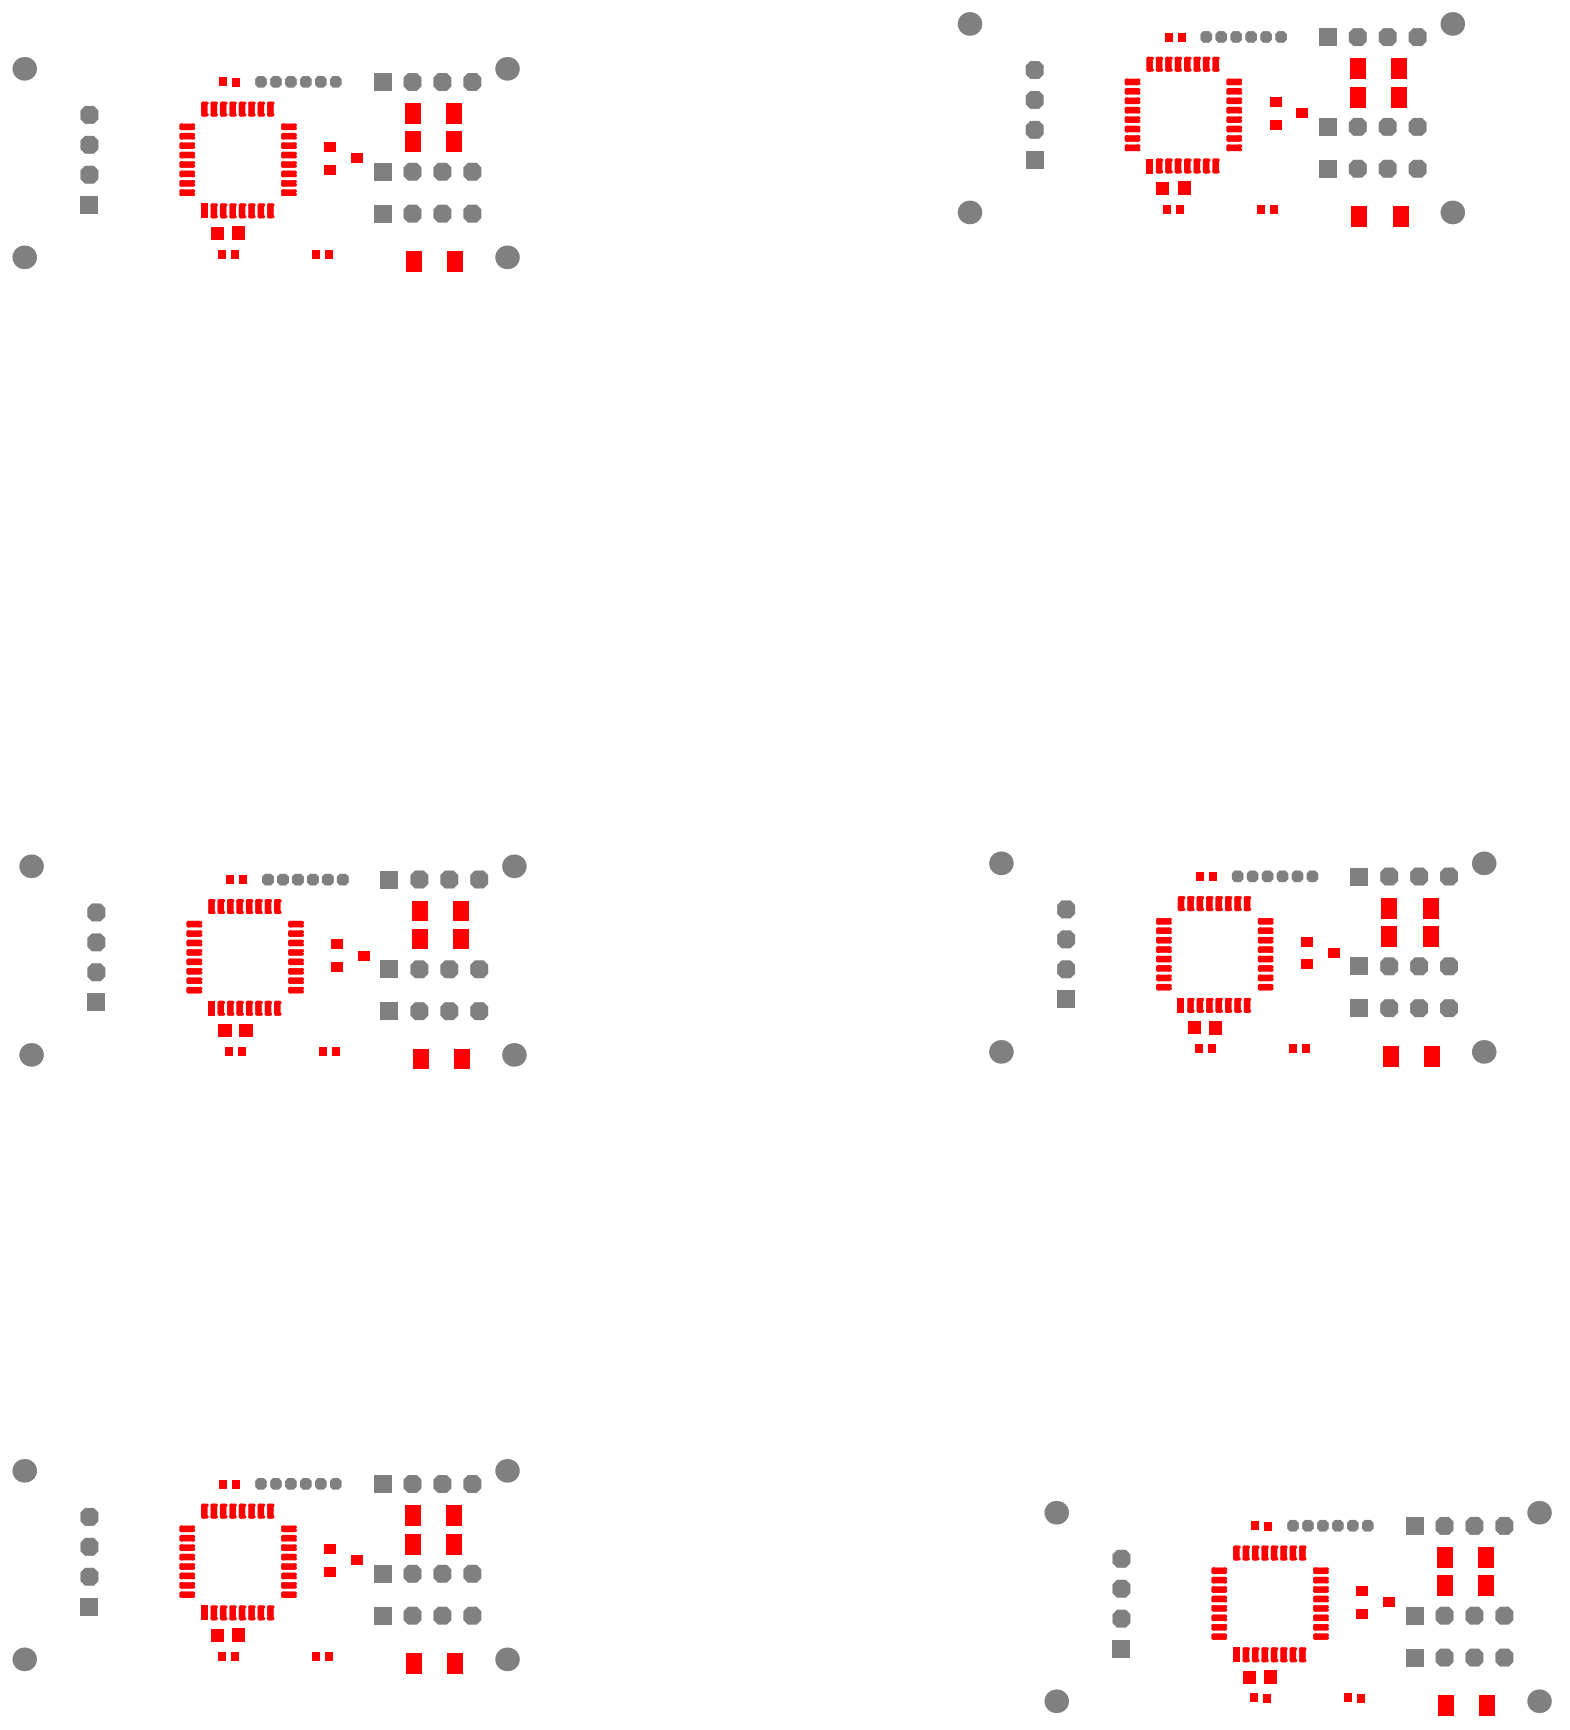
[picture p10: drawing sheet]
<svg xmlns="http://www.w3.org/2000/svg" width="222mm" height="244mm" viewBox="0 0 222 244" stroke-linecap="round" stroke-linejoin="round" font-family="sans-serif">
<g fill="#808080">
<path d="M38.5 10.7h.8l.5 .4v.8l-.5 .5h-.8l-.4-.5v-.8z" fill-rule="evenodd"/>
<path d="M44.8 10.7h.9l.4 .4v.8l-.4 .5h-.9l-.4-.5v-.8z" fill-rule="evenodd"/>
<path d="M169.8 4.4h.8l.4 .4v.8l-.4 .4h-.8l-.4-.4v-.8z" fill-rule="evenodd"/>
<path d="M176.3 122.8h.9l.4 .5v.8l-.4 .4h-.9l-.4-.4v-.8z" fill-rule="evenodd"/>
<path d="M176.1 4.4h.9l.4 .4v.8l-.4 .4h-.9l-.4-.4v-.8z" fill-rule="evenodd"/>
<path d="M180.5 122.8h.9l.4 .5v.8l-.4 .4h-.9l-.3-.4v-.8z" fill-rule="evenodd"/>
<path d="M180.3 4.4h.9l.4 .4v.8l-.4 .4h-.9l-.4-.4v-.8z" fill-rule="evenodd"/>
<path d="M182.7 122.8h.8l.4 .5v.8l-.4 .4h-.8l-.4-.4v-.8z" fill-rule="evenodd"/>
<path d="M203.2 226.7h1.3l.6 .7v1.2l-.6 .7h-1.3l-.6-.7v-1.2z" fill-rule="evenodd"/>
<path d="M38.5 208.6h.8l.5 .4v.8l-.5 .4h-.8l-.4-.4v-.8z" fill-rule="evenodd"/>
<path d="M37 123.7l.4-.4h.8l.5 .4v.8l-.5 .5h-.8l-.4-.5z" fill-rule="evenodd"/>
<path d="M41.2 123.7l.4-.4h.9l.4 .4v.8l-.4 .5h-.9l-.4-.5z" fill-rule="evenodd"/>
<path d="M44.8 208.6h.9l.4 .4v.8l-.4 .4h-.9l-.4-.4v-.8z" fill-rule="evenodd"/>
<path d="M47.5 123.7l.5-.4h.8l.4 .4v.8l-.4 .5h-.8l-.5-.5z" fill-rule="evenodd"/>
<path d="M203.2 232.6h1.3l.6 .7v1.2l-.6 .7h-1.3l-.6-.7v-1.2z" fill-rule="evenodd"/>
<path d="M186.2 214.5h.9l.4 .4v.8l-.4 .4h-.9l-.3-.4v-.8z" fill-rule="evenodd"/>
<path d="M190.5 214.5h.8l.4 .4v.8l-.4 .4h-.8l-.4-.4v-.8z" fill-rule="evenodd"/>
<path d="M203.2 214.1h1.3l.6 .6v1.3l-.6 .6h-1.3l-.6-.6v-1.3z" fill-rule="evenodd"/>
<path d="M11.4 27.6h2.5v2.5h-2.5z" fill-rule="evenodd"/>
<path d="M36.4 10.7h.8l.5 .4v.8l-.5 .5h-.8l-.4-.5v-.8z" fill-rule="evenodd"/>
<path d="M46.9 10.7h.9l.4 .4v.8l-.4 .5h-.9l-.3-.5v-.8z" fill-rule="evenodd"/>
<path d="M42.7 10.7h.9l.4 .4v.8l-.4 .5h-.9l-.4-.5v-.8z" fill-rule="evenodd"/>
<path d="M57.6 226.7h1.2l.7 .7v1.2l-.7 .7h-1.2l-.7-.7v-1.2z" fill-rule="evenodd"/>
<path d="M61.8 226.7h1.3l.6 .7v1.2l-.6 .7h-1.3l-.6-.7v-1.2z" fill-rule="evenodd"/>
<path d="M66 226.7h1.3l.6 .7v1.2l-.6 .7h-1.3l-.6-.7v-1.2z" fill-rule="evenodd"/>
<path d="M58.5 135.5h1.3l.6 .6v1.3l-.6 .6h-1.3l-.6-.6v-1.3z" fill-rule="evenodd"/>
<path d="M62.8 135.5h1.2l.7 .6v1.3l-.7 .6h-1.2l-.7-.6v-1.3z" fill-rule="evenodd"/>
<path d="M57.6 10.3h1.2l.7 .6v1.3l-.7 .6h-1.2l-.7-.6v-1.3z" fill-rule="evenodd"/>
<path d="M61.8 10.3h1.3l.6 .6v1.3l-.6 .6h-1.3l-.6-.6v-1.3z" fill-rule="evenodd"/>
<path d="M66 10.3h1.3l.6 .6v1.3l-.6 .6h-1.3l-.6-.6v-1.3z" fill-rule="evenodd"/>
<path d="M145.4 17.1h1.2l.7 .6v1.3l-.7 .6h-1.2l-.7-.6v-1.3z" fill-rule="evenodd"/>
<path d="M174.2 122.8h.9l.4 .5v.8l-.4 .4h-.9l-.4-.4v-.8z" fill-rule="evenodd"/>
<path d="M174 4.4h.8l.5 .4v.8l-.5 .4h-.8l-.4-.4v-.8z" fill-rule="evenodd"/>
<path d="M171.9 4.4h.8l.5 .4v.8l-.5 .4h-.8l-.4-.4v-.8z" fill-rule="evenodd"/>
<path d="M184.8 122.8h.8l.4 .5v.8l-.4 .4h-.8l-.4-.4v-.8z" fill-rule="evenodd"/>
<path d="M178.4 122.8h.9l.4 .5v.8l-.4 .4h-.9l-.4-.4v-.8z" fill-rule="evenodd"/>
<path d="M178.2 4.4h.9l.4 .4v.8l-.4 .4h-.9l-.4-.4v-.8z" fill-rule="evenodd"/>
<path d="M186.1 4h2.5v2.5h-2.5z" fill-rule="evenodd"/>
<path d="M198.4 226.7h2.5v2.6h-2.5z" fill-rule="evenodd"/>
<path d="M195.2 4h1.3l.6 .6v1.3l-.6 .6h-1.3l-.6-.6v-1.3z" fill-rule="evenodd"/>
<path d="M199.4 4h1.3l.6 .6v1.3l-.6 .6h-1.3l-.6-.6v-1.3z" fill-rule="evenodd"/>
<path d="M207.4 226.7h1.3l.6 .7v1.2l-.6 .7h-1.3l-.6-.7v-1.2z" fill-rule="evenodd"/>
<path d="M211.6 226.7h1.3l.6 .7v1.2l-.6 .7h-1.3l-.6-.7v-1.2z" fill-rule="evenodd"/>
<path d="M12 221.2h1.3l.6 .7v1.2l-.6 .7h-1.3l-.6-.7v-1.2z" fill-rule="evenodd"/>
<path d="M12 217h1.3l.6 .6v1.3l-.6 .6h-1.3l-.6-.6v-1.3z" fill-rule="evenodd"/>
<path d="M12 19.2h1.3l.6 .6v1.3l-.6 .6h-1.3l-.6-.6v-1.3z" fill-rule="evenodd"/>
<path d="M12 14.9h1.3l.6 .7v1.2l-.6 .7h-1.3l-.6-.7v-1.2z" fill-rule="evenodd"/>
<path d="M36.4 208.6h.8l.5 .4v.8l-.5 .4h-.8l-.4-.4v-.8z" fill-rule="evenodd"/>
<path d="M39.1 123.7l.4-.4h.9l.4 .4v.8l-.4 .5h-.9l-.4-.5z" fill-rule="evenodd"/>
<path d="M46.9 208.6h.9l.4 .4v.8l-.4 .4h-.9l-.3-.4v-.8z" fill-rule="evenodd"/>
<path d="M42.7 208.6h.9l.4 .4v.8l-.4 .4h-.9l-.4-.4v-.8z" fill-rule="evenodd"/>
<path d="M45.4 123.7l.4-.4h.9l.4 .4v.8l-.4 .5h-.9l-.4-.5z" fill-rule="evenodd"/>
<path d="M43.3 123.7l.4-.4h.9l.4 .4v.8l-.4 .5h-.9l-.4-.5z" fill-rule="evenodd"/>
<path d="M57.6 220.8h1.2l.7 .6v1.3l-.7 .6h-1.2l-.7-.6v-1.3z" fill-rule="evenodd"/>
<path d="M61.8 220.8h1.3l.6 .6v1.3l-.6 .6h-1.3l-.6-.6v-1.3z" fill-rule="evenodd"/>
<path d="M66 220.8h1.3l.6 .6v1.3l-.6 .6h-1.3l-.6-.6v-1.3z" fill-rule="evenodd"/>
<path d="M57.6 208.1h1.2l.7 .7v1.2l-.7 .7h-1.2l-.7-.7v-1.2z" fill-rule="evenodd"/>
<path d="M61.8 208.1h1.3l.6 .7v1.2l-.6 .7h-1.3l-.6-.7v-1.2z" fill-rule="evenodd"/>
<path d="M66 208.1h1.3l.6 .7v1.2l-.6 .7h-1.3l-.6-.7v-1.2z" fill-rule="evenodd"/>
<path d="M58.5 141.4h1.3l.6 .7v1.2l-.6 .7h-1.3l-.6-.7v-1.2z" fill-rule="evenodd"/>
<path d="M62.8 141.4h1.2l.7 .7v1.2l-.7 .7h-1.2l-.7-.7v-1.2z" fill-rule="evenodd"/>
<path d="M58.5 122.8h1.3l.6 .7v1.2l-.6 .7h-1.3l-.6-.7v-1.2z" fill-rule="evenodd"/>
<path d="M62.8 122.8h1.2l.7 .7v1.2l-.7 .7h-1.2l-.7-.7v-1.2z" fill-rule="evenodd"/>
<path d="M57.6 28.9h1.2l.7 .6v1.3l-.7 .6h-1.2l-.7-.6v-1.3z" fill-rule="evenodd"/>
<path d="M61.8 28.9h1.3l.6 .6v1.3l-.6 .6h-1.3l-.6-.6v-1.3z" fill-rule="evenodd"/>
<path d="M66 28.9h1.3l.6 .6v1.3l-.6 .6h-1.3l-.6-.6v-1.3z" fill-rule="evenodd"/>
<path d="M144.7 21.3h2.6v2.5h-2.6z" fill-rule="evenodd"/>
<path d="M145.4 12.8h1.2l.7 .7v1.2l-.7 .7h-1.2l-.7-.7v-1.2z" fill-rule="evenodd"/>
<path d="M145.4 8.6h1.2l.7 .6v1.3l-.7 .6h-1.2l-.7-.6v-1.3z" fill-rule="evenodd"/>
<path d="M157 231.4h2.5v2.5h-2.5z" fill-rule="evenodd"/>
<path d="M157.6 222.9h1.3l.6 .7v1.2l-.6 .7h-1.3l-.6-.7v-1.2z" fill-rule="evenodd"/>
<path d="M157.6 218.7h1.3l.6 .6v1.3l-.6 .6h-1.3l-.6-.6v-1.3z" fill-rule="evenodd"/>
<path d="M186.1 22.5h2.5v2.6h-2.5z" fill-rule="evenodd"/>
<path d="M186.1 16.6h2.5v2.6h-2.5z" fill-rule="evenodd"/>
<path d="M198.4 232.6h2.5v2.6h-2.5z" fill-rule="evenodd"/>
<path d="M195.4 141h1.3l.6 .6v1.3l-.6 .6h-1.3l-.6-.6v-1.3z" fill-rule="evenodd"/>
<path d="M199.6 141h1.3l.6 .6v1.3l-.6 .6h-1.3l-.6-.6v-1.3z" fill-rule="evenodd"/>
<path d="M195.4 135.1h1.3l.6 .6v1.3l-.6 .6h-1.3l-.6-.6v-1.3z" fill-rule="evenodd"/>
<path d="M199.6 135.1h1.3l.6 .6v1.3l-.6 .6h-1.3l-.6-.6v-1.3z" fill-rule="evenodd"/>
<path d="M195.4 122.4h1.3l.6 .7v1.2l-.6 .7h-1.3l-.6-.7v-1.2z" fill-rule="evenodd"/>
<path d="M199.6 122.4h1.3l.6 .7v1.2l-.6 .7h-1.3l-.6-.7v-1.2z" fill-rule="evenodd"/>
<path d="M195.2 22.5h1.3l.6 .7v1.2l-.6 .7h-1.3l-.6-.7v-1.2z" fill-rule="evenodd"/>
<path d="M199.4 22.5h1.3l.6 .7v1.2l-.6 .7h-1.3l-.6-.7v-1.2z" fill-rule="evenodd"/>
<path d="M195.2 16.6h1.3l.6 .7v1.2l-.6 .7h-1.3l-.6-.7v-1.2z" fill-rule="evenodd"/>
<path d="M199.4 16.6h1.3l.6 .7v1.2l-.6 .7h-1.3l-.6-.7v-1.2z" fill-rule="evenodd"/>
<path d="M207.4 232.6h1.3l.6 .7v1.2l-.6 .7h-1.3l-.6-.7v-1.2z" fill-rule="evenodd"/>
<path d="M211.6 232.6h1.3l.6 .7v1.2l-.6 .7h-1.3l-.6-.7v-1.2z" fill-rule="evenodd"/>
<path d="M11.4 225.5h2.5v2.5h-2.5z" fill-rule="evenodd"/>
<path d="M12 212.8h1.3l.6 .6v1.3l-.6 .6h-1.3l-.6-.6v-1.3z" fill-rule="evenodd"/>
<path d="M12 23.4h1.3l.6 .6v1.3l-.6 .6h-1.3l-.6-.6v-1.3z" fill-rule="evenodd"/>
<path d="M57.6 23h1.2l.7 .6v1.3l-.7 .6h-1.2l-.7-.6v-1.3z" fill-rule="evenodd"/>
<path d="M61.8 23h1.3l.6 .6v1.3l-.6 .6h-1.3l-.6-.6v-1.3z" fill-rule="evenodd"/>
<path d="M66 23h1.3l.6 .6v1.3l-.6 .6h-1.3l-.6-.6v-1.3z" fill-rule="evenodd"/>
<path d="M157.6 227.1h1.3l.6 .7v1.2l-.6 .7h-1.3l-.6-.7v-1.2z" fill-rule="evenodd"/>
<path d="M188.3 214.5h.9l.4 .4v.8l-.4 .4h-.9l-.3-.4v-.8z" fill-rule="evenodd"/>
<path d="M184.1 214.5h.9l.4 .4v.8l-.4 .4h-.9l-.4-.4v-.8z" fill-rule="evenodd"/>
<path d="M182 214.5h.9l.4 .4v.8l-.4 .4h-.9l-.4-.4v-.8z" fill-rule="evenodd"/>
<path d="M192.6 214.5h.8l.4 .4v.8l-.4 .4h-.8l-.4-.4v-.8z" fill-rule="evenodd"/>
<path d="M198.4 214.1h2.5v2.5h-2.5z" fill-rule="evenodd"/>
<path d="M207.4 214.1h1.3l.6 .6v1.3l-.6 .6h-1.3l-.6-.6v-1.3z" fill-rule="evenodd"/>
<path d="M211.6 214.1h1.3l.6 .6v1.3l-.6 .6h-1.3l-.6-.6v-1.3z" fill-rule="evenodd"/>
<path d="M40.6 10.7h.9l.4 .4v.8l-.4 .5h-.9l-.4-.5v-.8z" fill-rule="evenodd"/>
<path d="M52.7 226.7h2.6v2.6h-2.6z" fill-rule="evenodd"/>
<path d="M53.7 135.5h2.5v2.5h-2.5z" fill-rule="evenodd"/>
<path d="M67 135.5h1.3l.6 .6v1.3l-.6 .6h-1.3l-.6-.6v-1.3z" fill-rule="evenodd"/>
<path d="M52.7 10.3h2.6v2.5h-2.6z" fill-rule="evenodd"/>
<path d="M149.8 135.5h1.3l.6 .6v1.3l-.6 .6h-1.3l-.6-.6v-1.3z" fill-rule="evenodd"/>
<path d="M191 4h1.2l.7 .6v1.3l-.7 .6h-1.2l-.7-.6v-1.3z" fill-rule="evenodd"/>
<path d="M40.6 208.6h.9l.4 .4v.8l-.4 .4h-.9l-.4-.4v-.8z" fill-rule="evenodd"/>
<path d="M12.3 140.2h2.6v2.5h-2.6z" fill-rule="evenodd"/>
<path d="M13 135.9h1.2l.7 .7v1.2l-.7 .7h-1.2l-.7-.7v-1.2z" fill-rule="evenodd"/>
<path d="M13 127.5h1.2l.7 .6v1.3l-.7 .6h-1.2l-.7-.6v-1.3z" fill-rule="evenodd"/>
<path d="M52.7 220.8h2.6v2.5h-2.6z" fill-rule="evenodd"/>
<path d="M52.7 208.1h2.6v2.6h-2.6z" fill-rule="evenodd"/>
<path d="M53.7 141.4h2.5v2.6h-2.5z" fill-rule="evenodd"/>
<path d="M67 141.4h1.3l.6 .7v1.2l-.6 .7h-1.3l-.6-.7v-1.2z" fill-rule="evenodd"/>
<path d="M53.7 122.8h2.5v2.6h-2.5z" fill-rule="evenodd"/>
<path d="M67 122.8h1.3l.6 .7v1.2l-.6 .7h-1.3l-.6-.7v-1.2z" fill-rule="evenodd"/>
<path d="M52.7 28.9h2.6v2.5h-2.6z" fill-rule="evenodd"/>
<path d="M149.2 139.7h2.5v2.6h-2.5z" fill-rule="evenodd"/>
<path d="M149.8 127.1h1.3l.6 .6v1.3l-.6 .6h-1.3l-.6-.6v-1.3z" fill-rule="evenodd"/>
<path d="M190.5 141h2.6v2.5h-2.6z" fill-rule="evenodd"/>
<path d="M203.8 141h1.3l.6 .6v1.3l-.6 .6h-1.3l-.6-.6v-1.3z" fill-rule="evenodd"/>
<path d="M190.5 135.1h2.6v2.5h-2.6z" fill-rule="evenodd"/>
<path d="M203.8 135.1h1.3l.6 .6v1.3l-.6 .6h-1.3l-.6-.6v-1.3z" fill-rule="evenodd"/>
<path d="M190.5 122.4h2.6v2.6h-2.6z" fill-rule="evenodd"/>
<path d="M203.8 122.4h1.3l.6 .7v1.2l-.6 .7h-1.3l-.6-.7v-1.2z" fill-rule="evenodd"/>
<path d="M191 22.5h1.2l.7 .7v1.2l-.7 .7h-1.2l-.7-.7v-1.2z" fill-rule="evenodd"/>
<path d="M191 16.6h1.2l.7 .7v1.2l-.7 .7h-1.2l-.7-.7v-1.2z" fill-rule="evenodd"/>
<path d="M13 131.7h1.2l.7 .6v1.3l-.7 .6h-1.2l-.7-.6v-1.3z" fill-rule="evenodd"/>
<path d="M52.7 23h2.6v2.5h-2.6z" fill-rule="evenodd"/>
<path d="M149.8 131.3h1.3l.6 .6v1.3l-.6 .6h-1.3l-.6-.6v-1.3z" fill-rule="evenodd"/>
</g>
<g fill="#808080">
<circle cx="3.4" cy="234.2" r="1.67"/>
<circle cx="3.4" cy="207.6" r="1.67"/>
<circle cx="4.4" cy="148.9" r="1.67"/>
<circle cx="4.4" cy="122.2" r="1.67"/>
<circle cx="3.4" cy="36.3" r="1.67"/>
<circle cx="3.4" cy="9.7" r="1.67"/>
<circle cx="71.5" cy="234.2" r="1.67"/>
<circle cx="71.5" cy="207.6" r="1.67"/>
<circle cx="72.5" cy="148.9" r="1.67"/>
<circle cx="72.5" cy="122.2" r="1.67"/>
<circle cx="71.5" cy="36.3" r="1.67"/>
<circle cx="71.5" cy="9.7" r="1.67"/>
<circle cx="141.2" cy="121.8" r="1.67"/>
<circle cx="209.4" cy="121.8" r="1.67"/>
<circle cx="141.2" cy="148.4" r="1.67"/>
<circle cx="209.4" cy="148.4" r="1.67"/>
<circle cx="136.8" cy="30" r="1.67"/>
<circle cx="136.8" cy="3.4" r="1.67"/>
<circle cx="204.9" cy="30" r="1.67"/>
<circle cx="204.9" cy="3.4" r="1.67"/>
<circle cx="149" cy="240.1" r="1.67"/>
<circle cx="149" cy="213.5" r="1.67"/>
<circle cx="217.2" cy="213.5" r="1.67"/>
<circle cx="217.2" cy="240.1" r="1.67"/>
</g>
<g fill="#f00">
<path d="M28.4 226.6h.9v2.1h-.9z" fill-rule="evenodd"/>
<path d="M28.6 14.4h.4l.3 .2v1.6l-.3 .3h-.4l-.2-.3v-1.6z" fill-rule="evenodd"/>
<path d="M31.2 226.6h.5l.3 .2v1.6l-.3 .3h-.5l-.2-.3v-1.6z" fill-rule="evenodd"/>
<path d="M32 123.5h1.1v1.2h-1.1z" fill-rule="evenodd"/>
<path d="M30.8 35.2h1.1v1.3h-1.1z" fill-rule="evenodd"/>
<path d="M31.2 14.4h.5l.3 .2v1.6l-.3 .3h-.5l-.2-.3v-1.6z" fill-rule="evenodd"/>
<path d="M31 10.9h1.1v1.3h-1.1z" fill-rule="evenodd"/>
<path d="M33.9 226.6h.5l.2 .2v1.6l-.2 .3h-.5l-.2-.3v-1.6z" fill-rule="evenodd"/>
<path d="M35.2 226.6h.5l.3 .2v1.7l-.3 .2h-.5l-.2-.2v-1.7z" fill-rule="evenodd"/>
<path d="M33.8 123.5h1.1v1.2h-1.1z" fill-rule="evenodd"/>
<path d="M35.2 14.4h.5l.3 .2v1.7l-.3 .2h-.5l-.2-.2v-1.7z" fill-rule="evenodd"/>
<path d="M33.9 14.4h.5l.2 .2v1.6l-.2 .3h-.5l-.2-.3v-1.6z" fill-rule="evenodd"/>
<path d="M37.9 226.6h.5l.2 .2v1.7l-.2 .2h-.5l-.2-.2v-1.7z" fill-rule="evenodd"/>
<path d="M37.9 14.4h.5l.2 .2v1.7l-.2 .2h-.5l-.2-.2v-1.7z" fill-rule="evenodd"/>
<path d="M40.9 139.3h1.6l.3 .2v.4l-.3 .3h-1.6l-.3-.3v-.4z" fill-rule="evenodd"/>
<path d="M40.6 135.5l.3-.2h1.6l.3 .2v.4l-.3 .3h-1.6l-.3-.3z" fill-rule="evenodd"/>
<path d="M40.9 136.6h1.6l.3 .2v.5l-.3 .2h-1.6l-.3-.2v-.5z" fill-rule="evenodd"/>
<path d="M40.6 132.8l.3-.2h1.6l.3 .2v.5l-.3 .2h-1.6l-.3-.2z" fill-rule="evenodd"/>
<path d="M40.9 133.9h1.6l.3 .3v.4l-.3 .3h-1.6l-.3-.3v-.4z" fill-rule="evenodd"/>
<path d="M40.6 130.1l.3-.2h1.6l.3 .2v.5l-.3 .3h-1.6l-.3-.3z" fill-rule="evenodd"/>
<path d="M44.1 35.2h1.1v1.3h-1.1z" fill-rule="evenodd"/>
<path d="M57.4 233.4h2.1v2.8h-2.1z" fill-rule="evenodd"/>
<path d="M158.9 19.1h1.7l.2 .2v.5l-.2 .2h-1.7l-.2-.2v-.5z" fill-rule="evenodd"/>
<path d="M159 17.7h1.6l.2 .3v.5l-.2 .2h-1.6l-.3-.2v-.5z" fill-rule="evenodd"/>
<path d="M159 15.1h1.6l.2 .2v.5l-.2 .2h-1.6l-.3-.2v-.5z" fill-rule="evenodd"/>
<path d="M158.9 13.8h1.7l.2 .2v.5l-.2 .2h-1.7l-.2-.2v-.5z" fill-rule="evenodd"/>
<path d="M158.9 11.1h1.7l.2 .3v.4l-.2 .2h-1.7l-.2-.2v-.4z" fill-rule="evenodd"/>
<path d="M166 28.9h1.1v1.2h-1.1z" fill-rule="evenodd"/>
<path d="M166.2 4.6h1.1v1.3h-1.1z" fill-rule="evenodd"/>
<path d="M168.8 123.1h1.1v1.2h-1.1z" fill-rule="evenodd"/>
<path d="M176.6 214.7h1.1v1.3h-1.1z" fill-rule="evenodd"/>
<path d="M179.3 28.9h1.1v1.2h-1.1z" fill-rule="evenodd"/>
<path d="M179.2 13.8h1.6v1.3h-1.6z" fill-rule="evenodd"/>
<path d="M28.6 212.2h.4l.3 .2v1.7l-.3 .2h-.4l-.2-.2v-1.7z" fill-rule="evenodd"/>
<path d="M28.4 28.7h.9v2.1h-.9z" fill-rule="evenodd"/>
<path d="M30.8 233.1h1.1v1.2h-1.1z" fill-rule="evenodd"/>
<path d="M31.2 212.2h.5l.3 .2v1.7l-.3 .2h-.5l-.2-.2v-1.7z" fill-rule="evenodd"/>
<path d="M31 208.8h1.1v1.2h-1.1z" fill-rule="evenodd"/>
<path d="M31.7 147.8h1.1v1.2h-1.1z" fill-rule="evenodd"/>
<path d="M30.8 144.5h1.9v1.8h-1.9z" fill-rule="evenodd"/>
<path d="M30.7 141.4l.2-.2h.5l.2 .2v1.7l-.2 .2h-.5l-.2-.2z" fill-rule="evenodd"/>
<path d="M32.3 141.2h.5l.2 .3v1.6l-.2 .2h-.5l-.3-.2v-1.6z" fill-rule="evenodd"/>
<path d="M32.3 126.9h.5l.2 .2v1.7l-.2 .2h-.5l-.3-.2v-1.7z" fill-rule="evenodd"/>
<path d="M30.7 127.1l.2-.2h.5l.2 .2v1.6l-.2 .3h-.5l-.2-.3z" fill-rule="evenodd"/>
<path d="M31.2 28.7h.5l.3 .2v1.7l-.3 .2h-.5l-.2-.2v-1.7z" fill-rule="evenodd"/>
<path d="M35.2 212.2h.5l.3 .2v1.7l-.3 .2h-.5l-.2-.2v-1.7z" fill-rule="evenodd"/>
<path d="M33.9 212.2h.5l.2 .2v1.7l-.2 .2h-.5l-.2-.2v-1.7z" fill-rule="evenodd"/>
<path d="M33.8 144.5h1.8v1.9h-1.8z" fill-rule="evenodd"/>
<path d="M35 141.2h.4l.2 .3v1.6l-.2 .2h-.4l-.3-.2v-1.6z" fill-rule="evenodd"/>
<path d="M35 126.9h.4l.2 .2v1.7l-.2 .2h-.4l-.3-.2v-1.7z" fill-rule="evenodd"/>
<path d="M33.9 28.7h.5l.2 .2v1.7l-.2 .2h-.5l-.2-.2v-1.7z" fill-rule="evenodd"/>
<path d="M35.2 28.7h.5l.3 .3v1.6l-.3 .2h-.5l-.2-.2v-1.6z" fill-rule="evenodd"/>
<path d="M37.9 212.2h.5l.2 .2v1.7l-.2 .2h-.5l-.2-.2v-1.7z" fill-rule="evenodd"/>
<path d="M37.6 141.2h.5l.2 .3v1.6l-.2 .2h-.5l-.2-.2v-1.6z" fill-rule="evenodd"/>
<path d="M38.7 141.4l.2-.2h.5l.2 .2v1.7l-.2 .2h-.5l-.2-.2z" fill-rule="evenodd"/>
<path d="M38.7 127.1l.2-.2h.5l.2 .2v1.6l-.2 .3h-.5l-.2-.3z" fill-rule="evenodd"/>
<path d="M37.6 126.9h.5l.2 .2v1.7l-.2 .2h-.5l-.2-.2v-1.7z" fill-rule="evenodd"/>
<path d="M37.9 28.7h.5l.2 .3v1.6l-.2 .2h-.5l-.2-.2v-1.6z" fill-rule="evenodd"/>
<path d="M40.6 138.1l.3-.2h1.6l.3 .2v.5l-.3 .2h-1.6l-.3-.2z" fill-rule="evenodd"/>
<path d="M40.9 131.3h1.6l.3 .2v.5l-.3 .2h-1.6l-.3-.2v-.5z" fill-rule="evenodd"/>
<path d="M44.1 233.1h1.1v1.2h-1.1z" fill-rule="evenodd"/>
<path d="M45 147.8h1.1v1.2h-1.1z" fill-rule="evenodd"/>
<path d="M50.5 134.2h1.6v1.4h-1.6z" fill-rule="evenodd"/>
<path d="M57.4 35.5h2.1v2.8h-2.1z" fill-rule="evenodd"/>
<path d="M64.2 148.1h2.1v2.7h-2.1z" fill-rule="evenodd"/>
<path d="M158.9 20.4h1.7l.2 .2v.5l-.2 .2h-1.7l-.2-.2v-.5z" fill-rule="evenodd"/>
<path d="M158.9 16.4h1.7l.2 .3v.4l-.2 .3h-1.7l-.2-.3v-.4z" fill-rule="evenodd"/>
<path d="M159 12.4h1.6l.2 .3v.4l-.2 .2h-1.6l-.3-.2v-.4z" fill-rule="evenodd"/>
<path d="M163.3 22.4h.5l.2 .2v1.7l-.2 .2h-.5l-.2-.2v-1.7z" fill-rule="evenodd"/>
<path d="M163.3 8h.5l.2 .3v1.6l-.2 .2h-.5l-.2-.2v-1.6z" fill-rule="evenodd"/>
<path d="M166.2 140.8h.9v2.1h-.9z" fill-rule="evenodd"/>
<path d="M166.4 126.5h.5l.2 .2v1.6l-.2 .3h-.5l-.2-.3v-1.6z" fill-rule="evenodd"/>
<path d="M166.2 25.6h1.8v1.9h-1.8z" fill-rule="evenodd"/>
<path d="M166 22.4h.4l.3 .2v1.7l-.3 .2h-.4l-.2-.2v-1.7z" fill-rule="evenodd"/>
<path d="M167.3 22.4h.4l.3 .2v1.6l-.3 .3h-.4l-.2-.3v-1.6z" fill-rule="evenodd"/>
<path d="M167.3 8h.4l.3 .2v1.7l-.3 .2h-.4l-.2-.2v-1.7z" fill-rule="evenodd"/>
<path d="M166 8h.4l.3 .3v1.6l-.3 .2h-.4l-.2-.2v-1.6z" fill-rule="evenodd"/>
<path d="M170.4 147.4h1.1v1.2h-1.1z" fill-rule="evenodd"/>
<path d="M169.1 140.8h.4l.3 .2v1.7l-.3 .2h-.4l-.3-.2v-1.7z" fill-rule="evenodd"/>
<path d="M170.4 140.8h.5l.2 .3v1.6l-.2 .2h-.5l-.2-.2v-1.6z" fill-rule="evenodd"/>
<path d="M170.4 126.5h.5l.2 .2v1.7l-.2 .2h-.5l-.2-.2v-1.7z" fill-rule="evenodd"/>
<path d="M169.1 126.5h.4l.3 .2v1.6l-.3 .3h-.4l-.3-.3v-1.6z" fill-rule="evenodd"/>
<path d="M169.9 22.4h.5l.3 .2v1.6l-.3 .3h-.5l-.2-.3v-1.6z" fill-rule="evenodd"/>
<path d="M169.9 8h.5l.3 .2v1.7l-.3 .2h-.5l-.2-.2v-1.7z" fill-rule="evenodd"/>
<path d="M174 232.5h.9v2.1h-.9z" fill-rule="evenodd"/>
<path d="M174.2 218.1h.5l.2 .2v1.7l-.2 .2h-.5l-.2-.2v-1.7z" fill-rule="evenodd"/>
<path d="M173.1 140.8h.4l.3 .3v1.6l-.3 .2h-.4l-.2-.2v-1.6z" fill-rule="evenodd"/>
<path d="M173.1 126.5h.4l.3 .2v1.7l-.3 .2h-.4l-.2-.2v-1.7z" fill-rule="evenodd"/>
<path d="M176.9 232.5h.4l.3 .2v1.6l-.3 .3h-.4l-.2-.3v-1.6z" fill-rule="evenodd"/>
<path d="M175.4 235.8h1.8v1.8h-1.8z" fill-rule="evenodd"/>
<path d="M176.4 239h1.1v1.2h-1.1z" fill-rule="evenodd"/>
<path d="M176.9 218.1h.4l.3 .2v1.7l-.3 .2h-.4l-.2-.2v-1.7z" fill-rule="evenodd"/>
<path d="M175.7 140.8h.5l.2 .3v1.6l-.2 .2h-.5l-.2-.2v-1.6z" fill-rule="evenodd"/>
<path d="M175.7 126.5h.5l.2 .2v1.7l-.2 .2h-.5l-.2-.2v-1.7z" fill-rule="evenodd"/>
<path d="M179.5 232.5h.5l.2 .2v1.6l-.2 .3h-.5l-.2-.3v-1.6z" fill-rule="evenodd"/>
<path d="M180.9 232.5h.4l.3 .2v1.7l-.3 .2h-.4l-.2-.2v-1.7z" fill-rule="evenodd"/>
<path d="M180.9 218.1h.4l.3 .3v1.6l-.3 .2h-.4l-.2-.2v-1.6z" fill-rule="evenodd"/>
<path d="M179.5 218.1h.5l.2 .2v1.7l-.2 .2h-.5l-.2-.2v-1.7z" fill-rule="evenodd"/>
<path d="M179.2 16.9h1.6v1.4h-1.6z" fill-rule="evenodd"/>
<path d="M183.5 232.5h.5l.3 .2v1.7l-.3 .2h-.5l-.2-.2v-1.7z" fill-rule="evenodd"/>
<path d="M183.5 218.1h.5l.3 .3v1.6l-.3 .2h-.5l-.2-.2v-1.6z" fill-rule="evenodd"/>
<path d="M183.7 147.4h1.1v1.2h-1.1z" fill-rule="evenodd"/>
<path d="M182.9 15.3h1.7v1.4h-1.7z" fill-rule="evenodd"/>
<path d="M189.7 239h1.1v1.2h-1.1z" fill-rule="evenodd"/>
<path d="M196.4 12.3h2.1v2.8h-2.1z" fill-rule="evenodd"/>
<path d="M196.4 8.3h2.1v2.8h-2.1z" fill-rule="evenodd"/>
<path d="M202.8 218.4h2.1v2.8h-2.1z" fill-rule="evenodd"/>
<path d="M202.8 222.4h2.1v2.8h-2.1z" fill-rule="evenodd"/>
<path d="M203 239.3h2.1v2.8h-2.1z" fill-rule="evenodd"/>
<path d="M25.6 224.6h1.6l.2 .2v.5l-.2 .2h-1.6l-.3-.2v-.5z" fill-rule="evenodd"/>
<path d="M25.5 223.3h1.7l.2 .2v.5l-.2 .2h-1.7l-.2-.2v-.5z" fill-rule="evenodd"/>
<path d="M25.5 220.6h1.7l.2 .3v.4l-.2 .2h-1.7l-.2-.2v-.4z" fill-rule="evenodd"/>
<path d="M25.5 217.9h1.7l.2 .3v.5l-.2 .2h-1.7l-.2-.2v-.5z" fill-rule="evenodd"/>
<path d="M25.6 216.6h1.6l.2 .2v.5l-.2 .2h-1.6l-.3-.2v-.5z" fill-rule="evenodd"/>
<path d="M25.5 25.4h1.7l.2 .3v.4l-.2 .2h-1.7l-.2-.2v-.4z" fill-rule="evenodd"/>
<path d="M25.6 24.1h1.6l.2 .2v.5l-.2 .2h-1.6l-.3-.2v-.5z" fill-rule="evenodd"/>
<path d="M25.6 21.4h1.6l.2 .3v.4l-.2 .2h-1.6l-.3-.2v-.4z" fill-rule="evenodd"/>
<path d="M25.6 18.7h1.6l.2 .3v.5l-.2 .2h-1.6l-.3-.2v-.5z" fill-rule="evenodd"/>
<path d="M25.5 17.4h1.7l.2 .3v.5l-.2 .2h-1.7l-.2-.2v-.5z" fill-rule="evenodd"/>
<path d="M29.9 226.6h.5l.2 .2v1.7l-.2 .2h-.5l-.2-.2v-1.7z" fill-rule="evenodd"/>
<path d="M32.6 226.6h.5l.2 .2v1.7l-.2 .2h-.5l-.2-.2v-1.7z" fill-rule="evenodd"/>
<path d="M36.6 226.6h.4l.3 .2v1.6l-.3 .3h-.4l-.3-.3v-1.6z" fill-rule="evenodd"/>
<path d="M32.6 35.3h1.1v1.2h-1.1z" fill-rule="evenodd"/>
<path d="M36.6 14.4h.4l.3 .2v1.6l-.3 .3h-.4l-.3-.3v-1.6z" fill-rule="evenodd"/>
<path d="M32.6 14.4h.5l.2 .2v1.7l-.2 .2h-.5l-.2-.2v-1.7z" fill-rule="evenodd"/>
<path d="M29.9 14.4h.5l.2 .2v1.7l-.2 .2h-.5l-.2-.2v-1.7z" fill-rule="evenodd"/>
<path d="M32.8 11h1.1v1.2h-1.1z" fill-rule="evenodd"/>
<path d="M45.8 221.1h1.6v1.4h-1.6z" fill-rule="evenodd"/>
<path d="M45.8 217.9h1.6v1.4h-1.6z" fill-rule="evenodd"/>
<path d="M46.8 135.8h1.6v1.4h-1.6z" fill-rule="evenodd"/>
<path d="M46.8 132.6h1.6v1.3h-1.6z" fill-rule="evenodd"/>
<path d="M45.9 35.3h1.1v1.2h-1.1z" fill-rule="evenodd"/>
<path d="M49.6 21.7h1.6v1.3h-1.6z" fill-rule="evenodd"/>
<path d="M63.2 233.4h2.1v2.8h-2.1z" fill-rule="evenodd"/>
<path d="M57.2 216.5h2.1v2.8h-2.1z" fill-rule="evenodd"/>
<path d="M63 216.5h2.1v2.8h-2.1z" fill-rule="evenodd"/>
<path d="M171.2 230.5h1.6l.3 .2v.5l-.3 .2h-1.6l-.2-.2v-.5z" fill-rule="evenodd"/>
<path d="M171.2 227.8h1.7l.2 .3v.4l-.2 .2h-1.7l-.2-.2v-.4z" fill-rule="evenodd"/>
<path d="M171.2 226.5h1.6l.3 .3v.4l-.3 .2h-1.6l-.2-.2v-.4z" fill-rule="evenodd"/>
<path d="M171.2 225.2h1.7l.2 .2v.5l-.2 .2h-1.7l-.2-.2v-.5z" fill-rule="evenodd"/>
<path d="M171.2 223.9h1.6l.3 .2v.5l-.3 .2h-1.6l-.2-.2v-.5z" fill-rule="evenodd"/>
<path d="M171.2 221.2h1.6l.3 .2v.5l-.3 .2h-1.6l-.2-.2v-.5z" fill-rule="evenodd"/>
<path d="M170.6 123.1h1.1v1.2h-1.1z" fill-rule="evenodd"/>
<path d="M164.2 28.9h1.1v1.2h-1.1z" fill-rule="evenodd"/>
<path d="M173.3 17.7h1.7l.2 .3v.5l-.2 .2h-1.7l-.2-.2v-.5z" fill-rule="evenodd"/>
<path d="M173.3 19.1h1.6l.3 .2v.5l-.3 .2h-1.6l-.2-.2v-.5z" fill-rule="evenodd"/>
<path d="M173.3 13.8h1.6l.3 .2v.5l-.3 .2h-1.6l-.2-.2v-.5z" fill-rule="evenodd"/>
<path d="M173.3 15.1h1.7l.2 .2v.5l-.2 .2h-1.7l-.2-.2v-.5z" fill-rule="evenodd"/>
<path d="M173.3 11.1h1.6l.3 .3v.4l-.3 .2h-1.6l-.2-.2v-.4z" fill-rule="evenodd"/>
<path d="M164.4 4.6h1.1v1.3h-1.1z" fill-rule="evenodd"/>
<path d="M185.6 230.5h1.6l.2 .2v.5l-.2 .2h-1.6l-.3-.2v-.5z" fill-rule="evenodd"/>
<path d="M185.5 226.5h1.7l.2 .3v.4l-.2 .2h-1.7l-.2-.2v-.4z" fill-rule="evenodd"/>
<path d="M185.6 227.8h1.6l.2 .3v.4l-.2 .2h-1.6l-.3-.2v-.4z" fill-rule="evenodd"/>
<path d="M185.5 223.9h1.7l.2 .2v.5l-.2 .2h-1.7l-.2-.2v-.5z" fill-rule="evenodd"/>
<path d="M185.6 225.2h1.6l.2 .2v.5l-.2 .2h-1.6l-.3-.2v-.5z" fill-rule="evenodd"/>
<path d="M185.5 221.2h1.7l.2 .2v.5l-.2 .2h-1.7l-.2-.2v-.5z" fill-rule="evenodd"/>
<path d="M178.4 214.7h1.1v1.3h-1.1z" fill-rule="evenodd"/>
<path d="M177.8 138.8h1.6l.2 .3v.5l-.2 .2h-1.6l-.3-.2v-.5z" fill-rule="evenodd"/>
<path d="M177.8 136.2h1.6l.2 .2v.5l-.2 .2h-1.6l-.3-.2v-.5z" fill-rule="evenodd"/>
<path d="M183.6 135.4h1.6v1.3h-1.6z" fill-rule="evenodd"/>
<path d="M177.7 132.2h1.7l.2 .3v.4l-.2 .2h-1.7l-.2-.2v-.4z" fill-rule="evenodd"/>
<path d="M177.8 133.5h1.6l.2 .3v.4l-.2 .3h-1.6l-.3-.3v-.4z" fill-rule="evenodd"/>
<path d="M183.6 132.2h1.6v1.4h-1.6z" fill-rule="evenodd"/>
<path d="M177.7 129.6h1.7l.2 .2v.5l-.2 .2h-1.7l-.2-.2v-.5z" fill-rule="evenodd"/>
<path d="M177.5 28.9h1.1v1.2h-1.1z" fill-rule="evenodd"/>
<path d="M191.4 227h1.6v1.4h-1.6z" fill-rule="evenodd"/>
<path d="M191.4 223.9h1.6v1.3h-1.6z" fill-rule="evenodd"/>
<path d="M25.6 221.9h1.6l.2 .3v.4l-.2 .2h-1.6l-.3-.2v-.4z" fill-rule="evenodd"/>
<path d="M25.6 219.2h1.6l.2 .3v.5l-.2 .2h-1.6l-.3-.2v-.5z" fill-rule="evenodd"/>
<path d="M25.5 215.3h1.7l.2 .2v.5l-.2 .2h-1.7l-.2-.2v-.5z" fill-rule="evenodd"/>
<path d="M25.5 26.7h1.7l.2 .3v.4l-.2 .3h-1.7l-.2-.3v-.4z" fill-rule="evenodd"/>
<path d="M25.5 22.8h1.7l.2 .2v.5l-.2 .2h-1.7l-.2-.2v-.5z" fill-rule="evenodd"/>
<path d="M25.5 20.1h1.7l.2 .3v.4l-.2 .2h-1.7l-.2-.2v-.4z" fill-rule="evenodd"/>
<path d="M29.8 229.8h1.8v1.9h-1.8z" fill-rule="evenodd"/>
<path d="M32.8 229.8h1.8v1.9h-1.8z" fill-rule="evenodd"/>
<path d="M32.6 233.1h1.1v1.2h-1.1z" fill-rule="evenodd"/>
<path d="M36.6 212.2h.4l.3 .2v1.7l-.3 .2h-.4l-.3-.2v-1.7z" fill-rule="evenodd"/>
<path d="M32.6 212.2h.5l.2 .2v1.7l-.2 .2h-.5l-.2-.2v-1.7z" fill-rule="evenodd"/>
<path d="M29.9 212.2h.5l.2 .2v1.7l-.2 .2h-.5l-.2-.2v-1.7z" fill-rule="evenodd"/>
<path d="M32.8 208.8h1.1v1.2h-1.1z" fill-rule="evenodd"/>
<path d="M33.6 147.8h1.1v1.2h-1.1z" fill-rule="evenodd"/>
<path d="M29.4 141.2h.9v2.1h-.9z" fill-rule="evenodd"/>
<path d="M33.3 141.4l.3-.2h.5l.2 .2v1.7l-.2 .2h-.5l-.3-.2z" fill-rule="evenodd"/>
<path d="M36 141.4l.3-.2h.4l.2 .2v1.7l-.2 .2h-.4l-.3-.2z" fill-rule="evenodd"/>
<path d="M36 127.1l.3-.2h.4l.2 .2v1.6l-.2 .3h-.4l-.3-.3z" fill-rule="evenodd"/>
<path d="M33.3 127.1l.3-.2h.5l.2 .2v1.6l-.2 .3h-.5l-.3-.3z" fill-rule="evenodd"/>
<path d="M29.6 126.9h.5l.2 .2v1.7l-.2 .2h-.5l-.2-.2v-1.7z" fill-rule="evenodd"/>
<path d="M29.9 28.7h.5l.2 .3v1.6l-.2 .2h-.5l-.2-.2v-1.6z" fill-rule="evenodd"/>
<path d="M32.6 28.7h.5l.2 .3v1.6l-.2 .2h-.5l-.2-.2v-1.6z" fill-rule="evenodd"/>
<path d="M36.6 28.7h.4l.3 .2v1.7l-.3 .2h-.4l-.3-.2v-1.7z" fill-rule="evenodd"/>
<path d="M29.8 32h1.8v1.8h-1.8z" fill-rule="evenodd"/>
<path d="M32.8 32h1.8v1.8h-1.8z" fill-rule="evenodd"/>
<path d="M45.9 233.1h1.1v1.2h-1.1z" fill-rule="evenodd"/>
<path d="M49.6 219.5h1.6v1.4h-1.6z" fill-rule="evenodd"/>
<path d="M46.9 147.8h1.1v1.2h-1.1z" fill-rule="evenodd"/>
<path d="M45.8 20.1h1.6v1.3h-1.6z" fill-rule="evenodd"/>
<path d="M45.8 23.3h1.6v1.3h-1.6z" fill-rule="evenodd"/>
<path d="M58.4 148.1h2.1v2.7h-2.1z" fill-rule="evenodd"/>
<path d="M58.2 127.1h2.1v2.8h-2.1z" fill-rule="evenodd"/>
<path d="M64 127.1h2.1v2.8h-2.1z" fill-rule="evenodd"/>
<path d="M63.2 35.5h2.1v2.8h-2.1z" fill-rule="evenodd"/>
<path d="M57.2 14.6h2.1v2.8h-2.1z" fill-rule="evenodd"/>
<path d="M63 14.6h2.1v2.8h-2.1z" fill-rule="evenodd"/>
<path d="M57.2 18.6h2.1v2.8h-2.1z" fill-rule="evenodd"/>
<path d="M63 18.6h2.1v2.8h-2.1z" fill-rule="evenodd"/>
<path d="M161.8 22.4h.9v2.1h-.9z" fill-rule="evenodd"/>
<path d="M162 8h.4l.3 .2v1.7l-.3 .2h-.4l-.2-.2v-1.7z" fill-rule="evenodd"/>
<path d="M171.2 229.2h1.6l.3 .2v.5l-.3 .2h-1.6l-.2-.2v-.5z" fill-rule="evenodd"/>
<path d="M175.6 232.5h.4l.3 .2v1.7l-.3 .2h-.4l-.3-.2v-1.7z" fill-rule="evenodd"/>
<path d="M171.2 222.5h1.7l.2 .3v.4l-.2 .2h-1.7l-.2-.2v-.4z" fill-rule="evenodd"/>
<path d="M175.6 218.1h.4l.3 .3v1.6l-.3 .2h-.4l-.3-.2v-1.6z" fill-rule="evenodd"/>
<path d="M168.6 147.3h1.1v1.3h-1.1z" fill-rule="evenodd"/>
<path d="M167.7 140.8h.5l.3 .3v1.6l-.3 .2h-.5l-.2-.2v-1.6z" fill-rule="evenodd"/>
<path d="M171.7 140.8h.5l.2 .2v1.7l-.2 .2h-.5l-.2-.2v-1.7z" fill-rule="evenodd"/>
<path d="M174.4 140.8h.4l.3 .2v1.7l-.3 .2h-.4l-.2-.2v-1.7z" fill-rule="evenodd"/>
<path d="M167.6 144.1h1.8v1.8h-1.8z" fill-rule="evenodd"/>
<path d="M170.6 144.1h1.8v1.8h-1.8z" fill-rule="evenodd"/>
<path d="M174.4 126.5h.4l.3 .2v1.6l-.3 .3h-.4l-.2-.3v-1.6z" fill-rule="evenodd"/>
<path d="M171.7 126.5h.5l.2 .2v1.6l-.2 .3h-.5l-.2-.3v-1.6z" fill-rule="evenodd"/>
<path d="M167.7 126.5h.5l.3 .2v1.7l-.3 .2h-.5l-.2-.2v-1.7z" fill-rule="evenodd"/>
<path d="M173.3 12.4h1.7l.2 .3v.4l-.2 .2h-1.7l-.2-.2v-.4z" fill-rule="evenodd"/>
<path d="M173.3 16.4h1.6l.3 .3v.4l-.3 .3h-1.6l-.2-.3v-.4z" fill-rule="evenodd"/>
<path d="M164.6 22.4h.5l.2 .2v1.6l-.2 .3h-.5l-.2-.3v-1.6z" fill-rule="evenodd"/>
<path d="M168.6 22.4h.5l.3 .2v1.7l-.3 .2h-.5l-.2-.2v-1.7z" fill-rule="evenodd"/>
<path d="M171.3 22.4h.5l.2 .2v1.7l-.2 .2h-.5l-.2-.2v-1.7z" fill-rule="evenodd"/>
<path d="M173.3 20.4h1.7l.2 .2v.5l-.2 .2h-1.7l-.2-.2v-.5z" fill-rule="evenodd"/>
<path d="M171.3 8h.5l.2 .3v1.6l-.2 .2h-.5l-.2-.2v-1.6z" fill-rule="evenodd"/>
<path d="M168.6 8h.5l.3 .3v1.6l-.3 .2h-.5l-.2-.2v-1.6z" fill-rule="evenodd"/>
<path d="M164.6 8h.5l.2 .2v1.7l-.2 .2h-.5l-.2-.2v-1.7z" fill-rule="evenodd"/>
<path d="M185.5 229.2h1.7l.2 .2v.5l-.2 .2h-1.7l-.2-.2v-.5z" fill-rule="evenodd"/>
<path d="M178.2 232.5h.5l.2 .2v1.7l-.2 .2h-.5l-.2-.2v-1.7z" fill-rule="evenodd"/>
<path d="M182.2 232.5h.5l.2 .2v1.6l-.2 .3h-.5l-.2-.3v-1.6z" fill-rule="evenodd"/>
<path d="M178.4 235.7h1.8v1.9h-1.8z" fill-rule="evenodd"/>
<path d="M178.2 239h1.1v1.2h-1.1z" fill-rule="evenodd"/>
<path d="M185.6 222.5h1.6l.2 .3v.4l-.2 .2h-1.6l-.3-.2v-.4z" fill-rule="evenodd"/>
<path d="M182.2 218.1h.5l.2 .2v1.7l-.2 .2h-.5l-.2-.2v-1.7z" fill-rule="evenodd"/>
<path d="M178.2 218.1h.5l.2 .3v1.6l-.2 .2h-.5l-.2-.2v-1.6z" fill-rule="evenodd"/>
<path d="M181.9 147.3h1.1v1.3h-1.1z" fill-rule="evenodd"/>
<path d="M177.7 134.9h1.7l.2 .2v.5l-.2 .2h-1.7l-.2-.2v-.5z" fill-rule="evenodd"/>
<path d="M177.7 137.5h1.7l.2 .3v.5l-.2 .2h-1.7l-.2-.2v-.5z" fill-rule="evenodd"/>
<path d="M187.4 133.8h1.6v1.3h-1.6z" fill-rule="evenodd"/>
<path d="M177.8 130.9h1.6l.2 .2v.5l-.2 .2h-1.6l-.3-.2v-.5z" fill-rule="evenodd"/>
<path d="M191.5 239h1.1v1.2h-1.1z" fill-rule="evenodd"/>
<path d="M195.2 225.4h1.6v1.4h-1.6z" fill-rule="evenodd"/>
<path d="M195.2 147.6h2.1v2.9h-2.1z" fill-rule="evenodd"/>
<path d="M201 147.6h2.2v2.9h-2.2z" fill-rule="evenodd"/>
<path d="M195 126.7h2.1v2.9h-2.1z" fill-rule="evenodd"/>
<path d="M200.8 126.7h2.2v2.9h-2.2z" fill-rule="evenodd"/>
<path d="M190.8 29.2h2.1v2.8h-2.1z" fill-rule="evenodd"/>
<path d="M196.6 29.2h2.1v2.8h-2.1z" fill-rule="evenodd"/>
<path d="M208.6 218.4h2.2v2.8h-2.2z" fill-rule="evenodd"/>
<path d="M208.6 222.4h2.2v2.8h-2.2z" fill-rule="evenodd"/>
<path d="M57.2 212.4h2.1v2.9h-2.1z" fill-rule="evenodd"/>
<path d="M63 212.4h2.1v2.9h-2.1z" fill-rule="evenodd"/>
<path d="M58.2 131.2h2.1v2.7h-2.1z" fill-rule="evenodd"/>
<path d="M64 131.2h2.1v2.7h-2.1z" fill-rule="evenodd"/>
<path d="M195 130.7h2.1v2.9h-2.1z" fill-rule="evenodd"/>
<path d="M200.8 130.7h2.2v2.9h-2.2z" fill-rule="evenodd"/>
<path d="M208.8 239.3h2.2v2.8h-2.2z" fill-rule="evenodd"/>
<path d="M39.9 223.3h1.6l.3 .2v.5l-.3 .2h-1.6l-.2-.2v-.5z" fill-rule="evenodd"/>
<path d="M39.9 224.6h1.6l.3 .2v.5l-.3 .2h-1.6l-.2-.2v-.5z" fill-rule="evenodd"/>
<path d="M39.9 220.6h1.6l.3 .3v.4l-.3 .2h-1.6l-.2-.2v-.4z" fill-rule="evenodd"/>
<path d="M39.9 216.6h1.7l.2 .2v.5l-.2 .2h-1.7l-.2-.2v-.5z" fill-rule="evenodd"/>
<path d="M39.9 217.9h1.6l.3 .3v.5l-.3 .2h-1.6l-.2-.2v-.5z" fill-rule="evenodd"/>
<path d="M26.5 139.3h1.7l.2 .2v.4l-.2 .3h-1.7l-.2-.3v-.4z" fill-rule="evenodd"/>
<path d="M26.5 136.6h1.7l.2 .2v.5l-.2 .2h-1.7l-.2-.2v-.5z" fill-rule="evenodd"/>
<path d="M26.3 135.5l.3-.2h1.6l.2 .2v.4l-.2 .3h-1.6l-.3-.3z" fill-rule="evenodd"/>
<path d="M26.5 133.9h1.7l.2 .3v.4l-.2 .3h-1.7l-.2-.3v-.4z" fill-rule="evenodd"/>
<path d="M26.3 132.8l.3-.2h1.6l.2 .2v.5l-.2 .2h-1.6l-.3-.2z" fill-rule="evenodd"/>
<path d="M26.3 130.1l.3-.2h1.6l.2 .2v.5l-.2 .3h-1.6l-.3-.3z" fill-rule="evenodd"/>
<path d="M39.9 24.1h1.7l.2 .2v.5l-.2 .2h-1.7l-.2-.2v-.5z" fill-rule="evenodd"/>
<path d="M39.9 25.4h1.6l.3 .3v.4l-.3 .2h-1.6l-.2-.2v-.4z" fill-rule="evenodd"/>
<path d="M39.9 21.4h1.7l.2 .3v.4l-.2 .2h-1.7l-.2-.2v-.4z" fill-rule="evenodd"/>
<path d="M39.9 17.4h1.6l.3 .3v.5l-.3 .2h-1.6l-.2-.2v-.5z" fill-rule="evenodd"/>
<path d="M39.9 18.7h1.7l.2 .3v.5l-.2 .2h-1.7l-.2-.2v-.5z" fill-rule="evenodd"/>
<path d="M163.4 138.8h1.6l.3 .3v.5l-.3 .2h-1.6l-.3-.2v-.5z" fill-rule="evenodd"/>
<path d="M163.4 136.2h1.6l.3 .2v.5l-.3 .2h-1.6l-.3-.2v-.5z" fill-rule="evenodd"/>
<path d="M163.4 133.5h1.6l.3 .3v.4l-.3 .3h-1.6l-.3-.3v-.4z" fill-rule="evenodd"/>
<path d="M163.4 132.2h1.6l.3 .3v.4l-.3 .2h-1.6l-.3-.2v-.4z" fill-rule="evenodd"/>
<path d="M163.4 129.6h1.6l.3 .2v.5l-.3 .2h-1.6l-.3-.2v-.5z" fill-rule="evenodd"/>
<path d="M39.9 215.3h1.6l.3 .2v.5l-.3 .2h-1.6l-.2-.2v-.5z" fill-rule="evenodd"/>
<path d="M39.9 219.2h1.7l.2 .3v.5l-.2 .2h-1.7l-.2-.2v-.5z" fill-rule="evenodd"/>
<path d="M39.9 221.9h1.7l.2 .3v.4l-.2 .2h-1.7l-.2-.2v-.4z" fill-rule="evenodd"/>
<path d="M26.3 138.1l.3-.2h1.6l.2 .2v.5l-.2 .2h-1.6l-.3-.2z" fill-rule="evenodd"/>
<path d="M26.5 131.3h1.7l.2 .2v.5l-.2 .2h-1.7l-.2-.2v-.5z" fill-rule="evenodd"/>
<path d="M39.9 26.7h1.7l.2 .3v.4l-.2 .3h-1.7l-.2-.3v-.4z" fill-rule="evenodd"/>
<path d="M39.9 20.1h1.6l.3 .3v.4l-.3 .2h-1.6l-.2-.2v-.4z" fill-rule="evenodd"/>
<path d="M39.9 22.8h1.6l.3 .2v.5l-.3 .2h-1.6l-.2-.2v-.5z" fill-rule="evenodd"/>
<path d="M163.4 137.5h1.6l.3 .3v.5l-.3 .2h-1.6l-.3-.2v-.5z" fill-rule="evenodd"/>
<path d="M163.4 134.9h1.6l.3 .2v.5l-.3 .2h-1.6l-.3-.2v-.5z" fill-rule="evenodd"/>
<path d="M163.4 130.9h1.6l.3 .2v.5l-.3 .2h-1.6l-.3-.2v-.5z" fill-rule="evenodd"/>
<path d="M163.2 25.7h1.8v1.8h-1.8z" fill-rule="evenodd"/>
<path d="M190.5 12.3h2.2v2.8h-2.2z" fill-rule="evenodd"/>
<path d="M190.5 8.3h2.2v2.8h-2.2z" fill-rule="evenodd"/>
</g>
<g fill="#f00">
<circle cx="28.6" cy="14.6" r=".23"/>
<circle cx="28.6" cy="16.2" r=".23"/>
<circle cx="29.1" cy="16.2" r=".23"/>
<circle cx="29.1" cy="14.6" r=".23"/>
<circle cx="31.3" cy="226.8" r=".23"/>
<circle cx="31.3" cy="228.4" r=".23"/>
<circle cx="31.7" cy="228.4" r=".23"/>
<circle cx="31.7" cy="226.8" r=".23"/>
<circle cx="31.3" cy="14.6" r=".23"/>
<circle cx="31.3" cy="16.2" r=".23"/>
<circle cx="31.7" cy="16.2" r=".23"/>
<circle cx="31.7" cy="14.6" r=".23"/>
<circle cx="33.9" cy="226.8" r=".23"/>
<circle cx="33.9" cy="228.4" r=".23"/>
<circle cx="34.4" cy="228.4" r=".23"/>
<circle cx="34.4" cy="226.8" r=".23"/>
<circle cx="35.2" cy="226.8" r=".23"/>
<circle cx="35.2" cy="228.4" r=".23"/>
<circle cx="35.7" cy="228.4" r=".23"/>
<circle cx="35.7" cy="226.8" r=".23"/>
<circle cx="35.2" cy="14.6" r=".23"/>
<circle cx="35.2" cy="16.2" r=".23"/>
<circle cx="35.7" cy="16.2" r=".23"/>
<circle cx="35.7" cy="14.6" r=".23"/>
<circle cx="33.9" cy="14.6" r=".23"/>
<circle cx="33.9" cy="16.2" r=".23"/>
<circle cx="34.4" cy="16.2" r=".23"/>
<circle cx="34.4" cy="14.6" r=".23"/>
<circle cx="37.9" cy="226.8" r=".23"/>
<circle cx="37.9" cy="228.4" r=".23"/>
<circle cx="38.4" cy="228.4" r=".23"/>
<circle cx="38.4" cy="226.8" r=".23"/>
<circle cx="37.9" cy="14.6" r=".23"/>
<circle cx="37.9" cy="16.2" r=".23"/>
<circle cx="38.4" cy="16.2" r=".23"/>
<circle cx="38.4" cy="14.6" r=".23"/>
<circle cx="40.9" cy="139.5" r=".23"/>
<circle cx="40.9" cy="139.9" r=".23"/>
<circle cx="42.5" cy="139.9" r=".23"/>
<circle cx="42.5" cy="139.5" r=".23"/>
<circle cx="40.9" cy="135.5" r=".23"/>
<circle cx="40.9" cy="136" r=".23"/>
<circle cx="42.5" cy="136" r=".23"/>
<circle cx="42.5" cy="135.5" r=".23"/>
<circle cx="40.9" cy="136.8" r=".23"/>
<circle cx="40.9" cy="137.3" r=".23"/>
<circle cx="42.5" cy="137.3" r=".23"/>
<circle cx="42.5" cy="136.8" r=".23"/>
<circle cx="40.9" cy="132.8" r=".23"/>
<circle cx="40.9" cy="133.3" r=".23"/>
<circle cx="42.5" cy="133.3" r=".23"/>
<circle cx="42.5" cy="132.8" r=".23"/>
<circle cx="40.9" cy="134.2" r=".23"/>
<circle cx="40.9" cy="134.6" r=".23"/>
<circle cx="42.5" cy="134.6" r=".23"/>
<circle cx="42.5" cy="134.2" r=".23"/>
<circle cx="40.9" cy="130.2" r=".23"/>
<circle cx="40.9" cy="130.7" r=".23"/>
<circle cx="42.5" cy="130.7" r=".23"/>
<circle cx="42.5" cy="130.2" r=".23"/>
<circle cx="158.9" cy="19.3" r=".23"/>
<circle cx="158.9" cy="19.8" r=".23"/>
<circle cx="160.6" cy="19.8" r=".23"/>
<circle cx="160.6" cy="19.3" r=".23"/>
<circle cx="158.9" cy="18" r=".23"/>
<circle cx="158.9" cy="18.5" r=".23"/>
<circle cx="160.6" cy="18.5" r=".23"/>
<circle cx="160.6" cy="18" r=".23"/>
<circle cx="158.9" cy="15.3" r=".23"/>
<circle cx="158.9" cy="15.8" r=".23"/>
<circle cx="160.6" cy="15.8" r=".23"/>
<circle cx="160.6" cy="15.3" r=".23"/>
<circle cx="158.9" cy="14" r=".23"/>
<circle cx="158.9" cy="14.4" r=".23"/>
<circle cx="160.6" cy="14.4" r=".23"/>
<circle cx="160.6" cy="14" r=".23"/>
<circle cx="158.9" cy="11.3" r=".23"/>
<circle cx="158.9" cy="11.8" r=".23"/>
<circle cx="160.6" cy="11.8" r=".23"/>
<circle cx="160.6" cy="11.3" r=".23"/>
<circle cx="28.6" cy="212.4" r=".23"/>
<circle cx="28.6" cy="214.1" r=".23"/>
<circle cx="29.1" cy="214.1" r=".23"/>
<circle cx="29.1" cy="212.4" r=".23"/>
<circle cx="31.3" cy="212.4" r=".23"/>
<circle cx="31.3" cy="214.1" r=".23"/>
<circle cx="31.7" cy="214.1" r=".23"/>
<circle cx="31.7" cy="212.4" r=".23"/>
<circle cx="30.9" cy="141.5" r=".23"/>
<circle cx="30.9" cy="143.1" r=".23"/>
<circle cx="31.4" cy="143.1" r=".23"/>
<circle cx="31.4" cy="141.5" r=".23"/>
<circle cx="32.2" cy="141.5" r=".23"/>
<circle cx="32.2" cy="143.1" r=".23"/>
<circle cx="32.7" cy="143.1" r=".23"/>
<circle cx="32.7" cy="141.5" r=".23"/>
<circle cx="32.2" cy="127.1" r=".23"/>
<circle cx="32.2" cy="128.8" r=".23"/>
<circle cx="32.7" cy="128.8" r=".23"/>
<circle cx="32.7" cy="127.1" r=".23"/>
<circle cx="30.9" cy="127.1" r=".23"/>
<circle cx="30.9" cy="128.8" r=".23"/>
<circle cx="31.4" cy="128.8" r=".23"/>
<circle cx="31.4" cy="127.1" r=".23"/>
<circle cx="31.3" cy="28.9" r=".23"/>
<circle cx="31.3" cy="30.6" r=".23"/>
<circle cx="31.7" cy="30.6" r=".23"/>
<circle cx="31.7" cy="28.9" r=".23"/>
<circle cx="35.2" cy="212.4" r=".23"/>
<circle cx="35.2" cy="214.1" r=".23"/>
<circle cx="35.7" cy="214.1" r=".23"/>
<circle cx="35.7" cy="212.4" r=".23"/>
<circle cx="33.9" cy="212.4" r=".23"/>
<circle cx="33.9" cy="214.1" r=".23"/>
<circle cx="34.4" cy="214.1" r=".23"/>
<circle cx="34.4" cy="212.4" r=".23"/>
<circle cx="34.9" cy="141.5" r=".23"/>
<circle cx="34.9" cy="143.1" r=".23"/>
<circle cx="35.4" cy="143.1" r=".23"/>
<circle cx="35.4" cy="141.5" r=".23"/>
<circle cx="34.9" cy="127.1" r=".23"/>
<circle cx="34.9" cy="128.8" r=".23"/>
<circle cx="35.4" cy="128.8" r=".23"/>
<circle cx="35.4" cy="127.1" r=".23"/>
<circle cx="33.9" cy="28.9" r=".23"/>
<circle cx="33.9" cy="30.6" r=".23"/>
<circle cx="34.4" cy="30.6" r=".23"/>
<circle cx="34.4" cy="28.9" r=".23"/>
<circle cx="35.2" cy="28.9" r=".23"/>
<circle cx="35.2" cy="30.6" r=".23"/>
<circle cx="35.7" cy="30.6" r=".23"/>
<circle cx="35.7" cy="28.9" r=".23"/>
<circle cx="37.9" cy="212.4" r=".23"/>
<circle cx="37.9" cy="214.1" r=".23"/>
<circle cx="38.4" cy="214.1" r=".23"/>
<circle cx="38.4" cy="212.4" r=".23"/>
<circle cx="37.6" cy="141.5" r=".23"/>
<circle cx="37.6" cy="143.1" r=".23"/>
<circle cx="38" cy="143.1" r=".23"/>
<circle cx="38" cy="141.5" r=".23"/>
<circle cx="38.9" cy="141.5" r=".23"/>
<circle cx="38.9" cy="143.1" r=".23"/>
<circle cx="39.4" cy="143.1" r=".23"/>
<circle cx="39.4" cy="141.5" r=".23"/>
<circle cx="38.9" cy="127.1" r=".23"/>
<circle cx="38.9" cy="128.8" r=".23"/>
<circle cx="39.4" cy="128.8" r=".23"/>
<circle cx="39.4" cy="127.1" r=".23"/>
<circle cx="37.6" cy="127.1" r=".23"/>
<circle cx="37.6" cy="128.8" r=".23"/>
<circle cx="38" cy="128.8" r=".23"/>
<circle cx="38" cy="127.1" r=".23"/>
<circle cx="37.9" cy="28.9" r=".23"/>
<circle cx="37.9" cy="30.6" r=".23"/>
<circle cx="38.4" cy="30.6" r=".23"/>
<circle cx="38.4" cy="28.9" r=".23"/>
<circle cx="40.9" cy="138.2" r=".23"/>
<circle cx="40.9" cy="138.6" r=".23"/>
<circle cx="42.5" cy="138.6" r=".23"/>
<circle cx="42.5" cy="138.2" r=".23"/>
<circle cx="40.9" cy="131.5" r=".23"/>
<circle cx="40.9" cy="132" r=".23"/>
<circle cx="42.5" cy="132" r=".23"/>
<circle cx="42.5" cy="131.5" r=".23"/>
<circle cx="158.9" cy="20.6" r=".23"/>
<circle cx="158.9" cy="21.1" r=".23"/>
<circle cx="160.6" cy="21.1" r=".23"/>
<circle cx="160.6" cy="20.6" r=".23"/>
<circle cx="158.9" cy="16.6" r=".23"/>
<circle cx="158.9" cy="17.1" r=".23"/>
<circle cx="160.6" cy="17.1" r=".23"/>
<circle cx="160.6" cy="16.6" r=".23"/>
<circle cx="158.9" cy="12.7" r=".23"/>
<circle cx="158.9" cy="13.1" r=".23"/>
<circle cx="160.6" cy="13.1" r=".23"/>
<circle cx="160.6" cy="12.7" r=".23"/>
<circle cx="163.3" cy="22.6" r=".23"/>
<circle cx="163.3" cy="24.2" r=".23"/>
<circle cx="163.8" cy="24.2" r=".23"/>
<circle cx="163.8" cy="22.6" r=".23"/>
<circle cx="163.3" cy="8.2" r=".23"/>
<circle cx="163.3" cy="9.9" r=".23"/>
<circle cx="163.8" cy="9.9" r=".23"/>
<circle cx="163.8" cy="8.2" r=".23"/>
<circle cx="166.4" cy="126.7" r=".23"/>
<circle cx="166.4" cy="128.3" r=".23"/>
<circle cx="166.9" cy="128.3" r=".23"/>
<circle cx="166.9" cy="126.7" r=".23"/>
<circle cx="166" cy="22.6" r=".23"/>
<circle cx="166" cy="24.2" r=".23"/>
<circle cx="166.4" cy="24.2" r=".23"/>
<circle cx="166.4" cy="22.6" r=".23"/>
<circle cx="167.3" cy="22.6" r=".23"/>
<circle cx="167.3" cy="24.2" r=".23"/>
<circle cx="167.8" cy="24.2" r=".23"/>
<circle cx="167.8" cy="22.6" r=".23"/>
<circle cx="167.3" cy="8.2" r=".23"/>
<circle cx="167.3" cy="9.9" r=".23"/>
<circle cx="167.8" cy="9.9" r=".23"/>
<circle cx="167.8" cy="8.2" r=".23"/>
<circle cx="166" cy="8.2" r=".23"/>
<circle cx="166" cy="9.9" r=".23"/>
<circle cx="166.4" cy="9.9" r=".23"/>
<circle cx="166.4" cy="8.2" r=".23"/>
<circle cx="169.1" cy="141" r=".23"/>
<circle cx="169.1" cy="142.7" r=".23"/>
<circle cx="169.6" cy="142.7" r=".23"/>
<circle cx="169.6" cy="141" r=".23"/>
<circle cx="170.4" cy="141" r=".23"/>
<circle cx="170.4" cy="142.7" r=".23"/>
<circle cx="170.9" cy="142.7" r=".23"/>
<circle cx="170.9" cy="141" r=".23"/>
<circle cx="170.4" cy="126.7" r=".23"/>
<circle cx="170.4" cy="128.3" r=".23"/>
<circle cx="170.9" cy="128.3" r=".23"/>
<circle cx="170.9" cy="126.7" r=".23"/>
<circle cx="169.1" cy="126.7" r=".23"/>
<circle cx="169.1" cy="128.3" r=".23"/>
<circle cx="169.6" cy="128.3" r=".23"/>
<circle cx="169.6" cy="126.7" r=".23"/>
<circle cx="170" cy="22.6" r=".23"/>
<circle cx="170" cy="24.2" r=".23"/>
<circle cx="170.5" cy="24.2" r=".23"/>
<circle cx="170.5" cy="22.6" r=".23"/>
<circle cx="170" cy="8.2" r=".23"/>
<circle cx="170" cy="9.9" r=".23"/>
<circle cx="170.5" cy="9.9" r=".23"/>
<circle cx="170.5" cy="8.2" r=".23"/>
<circle cx="174.3" cy="218.3" r=".23"/>
<circle cx="174.3" cy="220" r=".23"/>
<circle cx="174.7" cy="220" r=".23"/>
<circle cx="174.7" cy="218.3" r=".23"/>
<circle cx="173.1" cy="141" r=".23"/>
<circle cx="173.1" cy="142.7" r=".23"/>
<circle cx="173.5" cy="142.7" r=".23"/>
<circle cx="173.5" cy="141" r=".23"/>
<circle cx="173.1" cy="126.7" r=".23"/>
<circle cx="173.1" cy="128.3" r=".23"/>
<circle cx="173.5" cy="128.3" r=".23"/>
<circle cx="173.5" cy="126.7" r=".23"/>
<circle cx="176.9" cy="232.7" r=".23"/>
<circle cx="176.9" cy="234.3" r=".23"/>
<circle cx="177.4" cy="234.3" r=".23"/>
<circle cx="177.4" cy="232.7" r=".23"/>
<circle cx="176.9" cy="218.3" r=".23"/>
<circle cx="176.9" cy="220" r=".23"/>
<circle cx="177.4" cy="220" r=".23"/>
<circle cx="177.4" cy="218.3" r=".23"/>
<circle cx="175.7" cy="141" r=".23"/>
<circle cx="175.7" cy="142.7" r=".23"/>
<circle cx="176.2" cy="142.7" r=".23"/>
<circle cx="176.2" cy="141" r=".23"/>
<circle cx="175.7" cy="126.7" r=".23"/>
<circle cx="175.7" cy="128.3" r=".23"/>
<circle cx="176.2" cy="128.3" r=".23"/>
<circle cx="176.2" cy="126.7" r=".23"/>
<circle cx="179.6" cy="232.7" r=".23"/>
<circle cx="179.6" cy="234.3" r=".23"/>
<circle cx="180" cy="234.3" r=".23"/>
<circle cx="180" cy="232.7" r=".23"/>
<circle cx="180.9" cy="232.7" r=".23"/>
<circle cx="180.9" cy="234.3" r=".23"/>
<circle cx="181.3" cy="234.3" r=".23"/>
<circle cx="181.3" cy="232.7" r=".23"/>
<circle cx="180.9" cy="218.3" r=".23"/>
<circle cx="180.9" cy="220" r=".23"/>
<circle cx="181.3" cy="220" r=".23"/>
<circle cx="181.3" cy="218.3" r=".23"/>
<circle cx="179.6" cy="218.3" r=".23"/>
<circle cx="179.6" cy="220" r=".23"/>
<circle cx="180" cy="220" r=".23"/>
<circle cx="180" cy="218.3" r=".23"/>
<circle cx="183.5" cy="232.7" r=".23"/>
<circle cx="183.5" cy="234.3" r=".23"/>
<circle cx="184" cy="234.3" r=".23"/>
<circle cx="184" cy="232.7" r=".23"/>
<circle cx="183.5" cy="218.3" r=".23"/>
<circle cx="183.5" cy="220" r=".23"/>
<circle cx="184" cy="220" r=".23"/>
<circle cx="184" cy="218.3" r=".23"/>
<circle cx="25.5" cy="224.8" r=".23"/>
<circle cx="25.5" cy="225.2" r=".23"/>
<circle cx="27.2" cy="225.2" r=".23"/>
<circle cx="27.2" cy="224.8" r=".23"/>
<circle cx="25.5" cy="223.5" r=".23"/>
<circle cx="25.5" cy="223.9" r=".23"/>
<circle cx="27.2" cy="223.9" r=".23"/>
<circle cx="27.2" cy="223.5" r=".23"/>
<circle cx="25.5" cy="220.8" r=".23"/>
<circle cx="25.5" cy="221.3" r=".23"/>
<circle cx="27.2" cy="221.3" r=".23"/>
<circle cx="27.2" cy="220.8" r=".23"/>
<circle cx="25.5" cy="218.2" r=".23"/>
<circle cx="25.5" cy="218.6" r=".23"/>
<circle cx="27.2" cy="218.6" r=".23"/>
<circle cx="27.2" cy="218.2" r=".23"/>
<circle cx="25.5" cy="216.8" r=".23"/>
<circle cx="25.5" cy="217.3" r=".23"/>
<circle cx="27.2" cy="217.3" r=".23"/>
<circle cx="27.2" cy="216.8" r=".23"/>
<circle cx="25.5" cy="25.6" r=".23"/>
<circle cx="25.5" cy="26.1" r=".23"/>
<circle cx="27.2" cy="26.1" r=".23"/>
<circle cx="27.2" cy="25.6" r=".23"/>
<circle cx="25.5" cy="24.3" r=".23"/>
<circle cx="25.5" cy="24.8" r=".23"/>
<circle cx="27.2" cy="24.8" r=".23"/>
<circle cx="27.2" cy="24.3" r=".23"/>
<circle cx="25.5" cy="21.7" r=".23"/>
<circle cx="25.5" cy="22.1" r=".23"/>
<circle cx="27.2" cy="22.1" r=".23"/>
<circle cx="27.2" cy="21.7" r=".23"/>
<circle cx="25.5" cy="19" r=".23"/>
<circle cx="25.5" cy="19.5" r=".23"/>
<circle cx="27.2" cy="19.5" r=".23"/>
<circle cx="27.2" cy="19" r=".23"/>
<circle cx="25.5" cy="17.6" r=".23"/>
<circle cx="25.5" cy="18.1" r=".23"/>
<circle cx="27.2" cy="18.1" r=".23"/>
<circle cx="27.2" cy="17.6" r=".23"/>
<circle cx="29.9" cy="226.8" r=".23"/>
<circle cx="29.9" cy="228.4" r=".23"/>
<circle cx="30.4" cy="228.4" r=".23"/>
<circle cx="30.4" cy="226.8" r=".23"/>
<circle cx="32.6" cy="226.8" r=".23"/>
<circle cx="32.6" cy="228.4" r=".23"/>
<circle cx="33.1" cy="228.4" r=".23"/>
<circle cx="33.1" cy="226.8" r=".23"/>
<circle cx="36.6" cy="226.8" r=".23"/>
<circle cx="36.6" cy="228.4" r=".23"/>
<circle cx="37.1" cy="228.4" r=".23"/>
<circle cx="37.1" cy="226.8" r=".23"/>
<circle cx="36.6" cy="14.6" r=".23"/>
<circle cx="36.6" cy="16.2" r=".23"/>
<circle cx="37.1" cy="16.2" r=".23"/>
<circle cx="37.1" cy="14.6" r=".23"/>
<circle cx="32.6" cy="14.6" r=".23"/>
<circle cx="32.6" cy="16.2" r=".23"/>
<circle cx="33.1" cy="16.2" r=".23"/>
<circle cx="33.1" cy="14.6" r=".23"/>
<circle cx="29.9" cy="14.6" r=".23"/>
<circle cx="29.9" cy="16.2" r=".23"/>
<circle cx="30.4" cy="16.2" r=".23"/>
<circle cx="30.4" cy="14.6" r=".23"/>
<circle cx="171.2" cy="230.7" r=".23"/>
<circle cx="171.2" cy="231.2" r=".23"/>
<circle cx="172.8" cy="231.2" r=".23"/>
<circle cx="172.8" cy="230.7" r=".23"/>
<circle cx="171.2" cy="228.1" r=".23"/>
<circle cx="171.2" cy="228.5" r=".23"/>
<circle cx="172.8" cy="228.5" r=".23"/>
<circle cx="172.8" cy="228.1" r=".23"/>
<circle cx="171.2" cy="226.7" r=".23"/>
<circle cx="171.2" cy="227.2" r=".23"/>
<circle cx="172.8" cy="227.2" r=".23"/>
<circle cx="172.8" cy="226.7" r=".23"/>
<circle cx="171.2" cy="225.4" r=".23"/>
<circle cx="171.2" cy="225.9" r=".23"/>
<circle cx="172.8" cy="225.9" r=".23"/>
<circle cx="172.8" cy="225.4" r=".23"/>
<circle cx="171.2" cy="224.1" r=".23"/>
<circle cx="171.2" cy="224.5" r=".23"/>
<circle cx="172.8" cy="224.5" r=".23"/>
<circle cx="172.8" cy="224.1" r=".23"/>
<circle cx="171.2" cy="221.4" r=".23"/>
<circle cx="171.2" cy="221.9" r=".23"/>
<circle cx="172.8" cy="221.9" r=".23"/>
<circle cx="172.8" cy="221.4" r=".23"/>
<circle cx="173.3" cy="18" r=".23"/>
<circle cx="173.3" cy="18.5" r=".23"/>
<circle cx="174.9" cy="18.5" r=".23"/>
<circle cx="174.9" cy="18" r=".23"/>
<circle cx="173.3" cy="19.3" r=".23"/>
<circle cx="173.3" cy="19.8" r=".23"/>
<circle cx="174.9" cy="19.8" r=".23"/>
<circle cx="174.9" cy="19.3" r=".23"/>
<circle cx="173.3" cy="14" r=".23"/>
<circle cx="173.3" cy="14.4" r=".23"/>
<circle cx="174.9" cy="14.4" r=".23"/>
<circle cx="174.9" cy="14" r=".23"/>
<circle cx="173.3" cy="15.3" r=".23"/>
<circle cx="173.3" cy="15.8" r=".23"/>
<circle cx="174.9" cy="15.8" r=".23"/>
<circle cx="174.9" cy="15.3" r=".23"/>
<circle cx="173.3" cy="11.3" r=".23"/>
<circle cx="173.3" cy="11.8" r=".23"/>
<circle cx="174.9" cy="11.8" r=".23"/>
<circle cx="174.9" cy="11.3" r=".23"/>
<circle cx="185.5" cy="230.7" r=".23"/>
<circle cx="185.5" cy="231.2" r=".23"/>
<circle cx="187.2" cy="231.2" r=".23"/>
<circle cx="187.2" cy="230.7" r=".23"/>
<circle cx="185.5" cy="226.7" r=".23"/>
<circle cx="185.5" cy="227.2" r=".23"/>
<circle cx="187.2" cy="227.2" r=".23"/>
<circle cx="187.2" cy="226.7" r=".23"/>
<circle cx="185.5" cy="228.1" r=".23"/>
<circle cx="185.5" cy="228.5" r=".23"/>
<circle cx="187.2" cy="228.5" r=".23"/>
<circle cx="187.2" cy="228.1" r=".23"/>
<circle cx="185.5" cy="224.1" r=".23"/>
<circle cx="185.5" cy="224.5" r=".23"/>
<circle cx="187.2" cy="224.5" r=".23"/>
<circle cx="187.2" cy="224.1" r=".23"/>
<circle cx="185.5" cy="225.4" r=".23"/>
<circle cx="185.5" cy="225.9" r=".23"/>
<circle cx="187.2" cy="225.9" r=".23"/>
<circle cx="187.2" cy="225.4" r=".23"/>
<circle cx="185.5" cy="221.4" r=".23"/>
<circle cx="185.5" cy="221.9" r=".23"/>
<circle cx="187.2" cy="221.9" r=".23"/>
<circle cx="187.2" cy="221.4" r=".23"/>
<circle cx="177.7" cy="139.1" r=".23"/>
<circle cx="177.7" cy="139.5" r=".23"/>
<circle cx="179.4" cy="139.5" r=".23"/>
<circle cx="179.4" cy="139.1" r=".23"/>
<circle cx="177.7" cy="136.4" r=".23"/>
<circle cx="177.7" cy="136.9" r=".23"/>
<circle cx="179.4" cy="136.9" r=".23"/>
<circle cx="179.4" cy="136.4" r=".23"/>
<circle cx="177.7" cy="132.4" r=".23"/>
<circle cx="177.7" cy="132.9" r=".23"/>
<circle cx="179.4" cy="132.9" r=".23"/>
<circle cx="179.4" cy="132.4" r=".23"/>
<circle cx="177.7" cy="133.8" r=".23"/>
<circle cx="177.7" cy="134.2" r=".23"/>
<circle cx="179.4" cy="134.2" r=".23"/>
<circle cx="179.4" cy="133.8" r=".23"/>
<circle cx="177.7" cy="129.8" r=".23"/>
<circle cx="177.7" cy="130.2" r=".23"/>
<circle cx="179.4" cy="130.2" r=".23"/>
<circle cx="179.4" cy="129.8" r=".23"/>
<circle cx="25.5" cy="222.2" r=".23"/>
<circle cx="25.5" cy="222.6" r=".23"/>
<circle cx="27.2" cy="222.6" r=".23"/>
<circle cx="27.2" cy="222.2" r=".23"/>
<circle cx="25.5" cy="219.5" r=".23"/>
<circle cx="25.5" cy="220" r=".23"/>
<circle cx="27.2" cy="220" r=".23"/>
<circle cx="27.2" cy="219.5" r=".23"/>
<circle cx="25.5" cy="215.5" r=".23"/>
<circle cx="25.5" cy="216" r=".23"/>
<circle cx="27.2" cy="216" r=".23"/>
<circle cx="27.2" cy="215.5" r=".23"/>
<circle cx="25.5" cy="26.9" r=".23"/>
<circle cx="25.5" cy="27.4" r=".23"/>
<circle cx="27.2" cy="27.4" r=".23"/>
<circle cx="27.2" cy="26.9" r=".23"/>
<circle cx="25.5" cy="23" r=".23"/>
<circle cx="25.5" cy="23.4" r=".23"/>
<circle cx="27.2" cy="23.4" r=".23"/>
<circle cx="27.2" cy="23" r=".23"/>
<circle cx="25.5" cy="20.3" r=".23"/>
<circle cx="25.5" cy="20.8" r=".23"/>
<circle cx="27.2" cy="20.8" r=".23"/>
<circle cx="27.2" cy="20.3" r=".23"/>
<circle cx="36.6" cy="212.4" r=".23"/>
<circle cx="36.6" cy="214.1" r=".23"/>
<circle cx="37.1" cy="214.1" r=".23"/>
<circle cx="37.1" cy="212.4" r=".23"/>
<circle cx="32.6" cy="212.4" r=".23"/>
<circle cx="32.6" cy="214.1" r=".23"/>
<circle cx="33.1" cy="214.1" r=".23"/>
<circle cx="33.1" cy="212.4" r=".23"/>
<circle cx="29.9" cy="212.4" r=".23"/>
<circle cx="29.9" cy="214.1" r=".23"/>
<circle cx="30.4" cy="214.1" r=".23"/>
<circle cx="30.4" cy="212.4" r=".23"/>
<circle cx="33.6" cy="141.5" r=".23"/>
<circle cx="33.6" cy="143.1" r=".23"/>
<circle cx="34.1" cy="143.1" r=".23"/>
<circle cx="34.1" cy="141.5" r=".23"/>
<circle cx="36.3" cy="141.5" r=".23"/>
<circle cx="36.3" cy="143.1" r=".23"/>
<circle cx="36.7" cy="143.1" r=".23"/>
<circle cx="36.7" cy="141.5" r=".23"/>
<circle cx="36.3" cy="127.1" r=".23"/>
<circle cx="36.3" cy="128.8" r=".23"/>
<circle cx="36.7" cy="128.8" r=".23"/>
<circle cx="36.7" cy="127.1" r=".23"/>
<circle cx="33.6" cy="127.1" r=".23"/>
<circle cx="33.6" cy="128.8" r=".23"/>
<circle cx="34.1" cy="128.8" r=".23"/>
<circle cx="34.1" cy="127.1" r=".23"/>
<circle cx="29.6" cy="127.1" r=".23"/>
<circle cx="29.6" cy="128.8" r=".23"/>
<circle cx="30.1" cy="128.8" r=".23"/>
<circle cx="30.1" cy="127.1" r=".23"/>
<circle cx="29.9" cy="28.9" r=".23"/>
<circle cx="29.9" cy="30.6" r=".23"/>
<circle cx="30.4" cy="30.6" r=".23"/>
<circle cx="30.4" cy="28.9" r=".23"/>
<circle cx="32.6" cy="28.9" r=".23"/>
<circle cx="32.6" cy="30.6" r=".23"/>
<circle cx="33.1" cy="30.6" r=".23"/>
<circle cx="33.1" cy="28.9" r=".23"/>
<circle cx="36.6" cy="28.9" r=".23"/>
<circle cx="36.6" cy="30.6" r=".23"/>
<circle cx="37.1" cy="30.6" r=".23"/>
<circle cx="37.1" cy="28.9" r=".23"/>
<circle cx="162" cy="8.2" r=".23"/>
<circle cx="162" cy="9.9" r=".23"/>
<circle cx="162.5" cy="9.9" r=".23"/>
<circle cx="162.5" cy="8.2" r=".23"/>
<circle cx="171.2" cy="229.4" r=".23"/>
<circle cx="171.2" cy="229.8" r=".23"/>
<circle cx="172.8" cy="229.8" r=".23"/>
<circle cx="172.8" cy="229.4" r=".23"/>
<circle cx="175.6" cy="232.7" r=".23"/>
<circle cx="175.6" cy="234.3" r=".23"/>
<circle cx="176" cy="234.3" r=".23"/>
<circle cx="176" cy="232.7" r=".23"/>
<circle cx="171.2" cy="222.8" r=".23"/>
<circle cx="171.2" cy="223.2" r=".23"/>
<circle cx="172.8" cy="223.2" r=".23"/>
<circle cx="172.8" cy="222.8" r=".23"/>
<circle cx="175.6" cy="218.3" r=".23"/>
<circle cx="175.6" cy="220" r=".23"/>
<circle cx="176" cy="220" r=".23"/>
<circle cx="176" cy="218.3" r=".23"/>
<circle cx="167.7" cy="141" r=".23"/>
<circle cx="167.7" cy="142.7" r=".23"/>
<circle cx="168.2" cy="142.7" r=".23"/>
<circle cx="168.2" cy="141" r=".23"/>
<circle cx="171.8" cy="141" r=".23"/>
<circle cx="171.8" cy="142.7" r=".23"/>
<circle cx="172.2" cy="142.7" r=".23"/>
<circle cx="172.2" cy="141" r=".23"/>
<circle cx="174.4" cy="141" r=".23"/>
<circle cx="174.4" cy="142.7" r=".23"/>
<circle cx="174.9" cy="142.7" r=".23"/>
<circle cx="174.9" cy="141" r=".23"/>
<circle cx="174.4" cy="126.7" r=".23"/>
<circle cx="174.4" cy="128.3" r=".23"/>
<circle cx="174.9" cy="128.3" r=".23"/>
<circle cx="174.9" cy="126.7" r=".23"/>
<circle cx="171.8" cy="126.7" r=".23"/>
<circle cx="171.8" cy="128.3" r=".23"/>
<circle cx="172.2" cy="128.3" r=".23"/>
<circle cx="172.2" cy="126.7" r=".23"/>
<circle cx="167.7" cy="126.7" r=".23"/>
<circle cx="167.7" cy="128.3" r=".23"/>
<circle cx="168.2" cy="128.3" r=".23"/>
<circle cx="168.2" cy="126.7" r=".23"/>
<circle cx="173.3" cy="12.7" r=".23"/>
<circle cx="173.3" cy="13.1" r=".23"/>
<circle cx="174.9" cy="13.1" r=".23"/>
<circle cx="174.9" cy="12.7" r=".23"/>
<circle cx="173.3" cy="16.6" r=".23"/>
<circle cx="173.3" cy="17.1" r=".23"/>
<circle cx="174.9" cy="17.1" r=".23"/>
<circle cx="174.9" cy="16.6" r=".23"/>
<circle cx="164.7" cy="22.6" r=".23"/>
<circle cx="164.7" cy="24.2" r=".23"/>
<circle cx="165.1" cy="24.2" r=".23"/>
<circle cx="165.1" cy="22.6" r=".23"/>
<circle cx="168.6" cy="22.6" r=".23"/>
<circle cx="168.6" cy="24.2" r=".23"/>
<circle cx="169.1" cy="24.2" r=".23"/>
<circle cx="169.1" cy="22.6" r=".23"/>
<circle cx="171.3" cy="22.6" r=".23"/>
<circle cx="171.3" cy="24.2" r=".23"/>
<circle cx="171.8" cy="24.2" r=".23"/>
<circle cx="171.8" cy="22.6" r=".23"/>
<circle cx="173.3" cy="20.6" r=".23"/>
<circle cx="173.3" cy="21.1" r=".23"/>
<circle cx="174.9" cy="21.1" r=".23"/>
<circle cx="174.9" cy="20.6" r=".23"/>
<circle cx="171.3" cy="8.2" r=".23"/>
<circle cx="171.3" cy="9.9" r=".23"/>
<circle cx="171.8" cy="9.9" r=".23"/>
<circle cx="171.8" cy="8.2" r=".23"/>
<circle cx="168.6" cy="8.2" r=".23"/>
<circle cx="168.6" cy="9.9" r=".23"/>
<circle cx="169.1" cy="9.9" r=".23"/>
<circle cx="169.1" cy="8.2" r=".23"/>
<circle cx="164.7" cy="8.2" r=".23"/>
<circle cx="164.7" cy="9.9" r=".23"/>
<circle cx="165.1" cy="9.9" r=".23"/>
<circle cx="165.1" cy="8.2" r=".23"/>
<circle cx="185.5" cy="229.4" r=".23"/>
<circle cx="185.5" cy="229.8" r=".23"/>
<circle cx="187.2" cy="229.8" r=".23"/>
<circle cx="187.2" cy="229.4" r=".23"/>
<circle cx="178.2" cy="232.7" r=".23"/>
<circle cx="178.2" cy="234.3" r=".23"/>
<circle cx="178.7" cy="234.3" r=".23"/>
<circle cx="178.7" cy="232.7" r=".23"/>
<circle cx="182.2" cy="232.7" r=".23"/>
<circle cx="182.2" cy="234.3" r=".23"/>
<circle cx="182.7" cy="234.3" r=".23"/>
<circle cx="182.7" cy="232.7" r=".23"/>
<circle cx="185.5" cy="222.8" r=".23"/>
<circle cx="185.5" cy="223.2" r=".23"/>
<circle cx="187.2" cy="223.2" r=".23"/>
<circle cx="187.2" cy="222.8" r=".23"/>
<circle cx="182.2" cy="218.3" r=".23"/>
<circle cx="182.2" cy="220" r=".23"/>
<circle cx="182.7" cy="220" r=".23"/>
<circle cx="182.7" cy="218.3" r=".23"/>
<circle cx="178.2" cy="218.3" r=".23"/>
<circle cx="178.2" cy="220" r=".23"/>
<circle cx="178.7" cy="220" r=".23"/>
<circle cx="178.7" cy="218.3" r=".23"/>
<circle cx="177.7" cy="135.1" r=".23"/>
<circle cx="177.7" cy="135.6" r=".23"/>
<circle cx="179.4" cy="135.6" r=".23"/>
<circle cx="179.4" cy="135.1" r=".23"/>
<circle cx="177.7" cy="137.7" r=".23"/>
<circle cx="177.7" cy="138.2" r=".23"/>
<circle cx="179.4" cy="138.2" r=".23"/>
<circle cx="179.4" cy="137.7" r=".23"/>
<circle cx="177.7" cy="131.1" r=".23"/>
<circle cx="177.7" cy="131.6" r=".23"/>
<circle cx="179.4" cy="131.6" r=".23"/>
<circle cx="179.4" cy="131.1" r=".23"/>
<circle cx="39.9" cy="223.5" r=".23"/>
<circle cx="39.9" cy="223.9" r=".23"/>
<circle cx="41.5" cy="223.9" r=".23"/>
<circle cx="41.5" cy="223.5" r=".23"/>
<circle cx="39.9" cy="224.8" r=".23"/>
<circle cx="39.9" cy="225.2" r=".23"/>
<circle cx="41.5" cy="225.2" r=".23"/>
<circle cx="41.5" cy="224.8" r=".23"/>
<circle cx="39.9" cy="220.8" r=".23"/>
<circle cx="39.9" cy="221.3" r=".23"/>
<circle cx="41.5" cy="221.3" r=".23"/>
<circle cx="41.5" cy="220.8" r=".23"/>
<circle cx="39.9" cy="216.8" r=".23"/>
<circle cx="39.9" cy="217.3" r=".23"/>
<circle cx="41.5" cy="217.3" r=".23"/>
<circle cx="41.5" cy="216.8" r=".23"/>
<circle cx="39.9" cy="218.2" r=".23"/>
<circle cx="39.9" cy="218.6" r=".23"/>
<circle cx="41.5" cy="218.6" r=".23"/>
<circle cx="41.5" cy="218.2" r=".23"/>
<circle cx="26.6" cy="139.5" r=".23"/>
<circle cx="26.6" cy="139.9" r=".23"/>
<circle cx="28.2" cy="139.9" r=".23"/>
<circle cx="28.2" cy="139.5" r=".23"/>
<circle cx="26.6" cy="136.8" r=".23"/>
<circle cx="26.6" cy="137.3" r=".23"/>
<circle cx="28.2" cy="137.3" r=".23"/>
<circle cx="28.2" cy="136.8" r=".23"/>
<circle cx="26.6" cy="135.5" r=".23"/>
<circle cx="26.6" cy="136" r=".23"/>
<circle cx="28.2" cy="136" r=".23"/>
<circle cx="28.2" cy="135.5" r=".23"/>
<circle cx="26.6" cy="134.2" r=".23"/>
<circle cx="26.6" cy="134.6" r=".23"/>
<circle cx="28.2" cy="134.6" r=".23"/>
<circle cx="28.2" cy="134.2" r=".23"/>
<circle cx="26.6" cy="132.8" r=".23"/>
<circle cx="26.6" cy="133.3" r=".23"/>
<circle cx="28.2" cy="133.3" r=".23"/>
<circle cx="28.2" cy="132.8" r=".23"/>
<circle cx="26.6" cy="130.2" r=".23"/>
<circle cx="26.6" cy="130.7" r=".23"/>
<circle cx="28.2" cy="130.7" r=".23"/>
<circle cx="28.2" cy="130.2" r=".23"/>
<circle cx="39.9" cy="24.3" r=".23"/>
<circle cx="39.9" cy="24.8" r=".23"/>
<circle cx="41.5" cy="24.8" r=".23"/>
<circle cx="41.5" cy="24.3" r=".23"/>
<circle cx="39.9" cy="25.6" r=".23"/>
<circle cx="39.9" cy="26.1" r=".23"/>
<circle cx="41.5" cy="26.1" r=".23"/>
<circle cx="41.5" cy="25.6" r=".23"/>
<circle cx="39.9" cy="21.7" r=".23"/>
<circle cx="39.9" cy="22.1" r=".23"/>
<circle cx="41.5" cy="22.1" r=".23"/>
<circle cx="41.5" cy="21.7" r=".23"/>
<circle cx="39.9" cy="17.6" r=".23"/>
<circle cx="39.9" cy="18.1" r=".23"/>
<circle cx="41.5" cy="18.1" r=".23"/>
<circle cx="41.5" cy="17.6" r=".23"/>
<circle cx="39.9" cy="19" r=".23"/>
<circle cx="39.9" cy="19.5" r=".23"/>
<circle cx="41.5" cy="19.5" r=".23"/>
<circle cx="41.5" cy="19" r=".23"/>
<circle cx="163.4" cy="139.1" r=".23"/>
<circle cx="163.4" cy="139.5" r=".23"/>
<circle cx="165" cy="139.5" r=".23"/>
<circle cx="165" cy="139.1" r=".23"/>
<circle cx="163.4" cy="136.4" r=".23"/>
<circle cx="163.4" cy="136.9" r=".23"/>
<circle cx="165" cy="136.9" r=".23"/>
<circle cx="165" cy="136.4" r=".23"/>
<circle cx="163.4" cy="133.8" r=".23"/>
<circle cx="163.4" cy="134.2" r=".23"/>
<circle cx="165" cy="134.2" r=".23"/>
<circle cx="165" cy="133.8" r=".23"/>
<circle cx="163.4" cy="132.4" r=".23"/>
<circle cx="163.4" cy="132.9" r=".23"/>
<circle cx="165" cy="132.9" r=".23"/>
<circle cx="165" cy="132.4" r=".23"/>
<circle cx="163.4" cy="129.8" r=".23"/>
<circle cx="163.4" cy="130.2" r=".23"/>
<circle cx="165" cy="130.2" r=".23"/>
<circle cx="165" cy="129.8" r=".23"/>
<circle cx="39.9" cy="215.5" r=".23"/>
<circle cx="39.9" cy="216" r=".23"/>
<circle cx="41.5" cy="216" r=".23"/>
<circle cx="41.5" cy="215.5" r=".23"/>
<circle cx="39.9" cy="219.5" r=".23"/>
<circle cx="39.9" cy="220" r=".23"/>
<circle cx="41.5" cy="220" r=".23"/>
<circle cx="41.5" cy="219.5" r=".23"/>
<circle cx="39.9" cy="222.2" r=".23"/>
<circle cx="39.9" cy="222.6" r=".23"/>
<circle cx="41.5" cy="222.6" r=".23"/>
<circle cx="41.5" cy="222.2" r=".23"/>
<circle cx="26.6" cy="138.2" r=".23"/>
<circle cx="26.6" cy="138.6" r=".23"/>
<circle cx="28.2" cy="138.6" r=".23"/>
<circle cx="28.2" cy="138.2" r=".23"/>
<circle cx="26.6" cy="131.5" r=".23"/>
<circle cx="26.6" cy="132" r=".23"/>
<circle cx="28.2" cy="132" r=".23"/>
<circle cx="28.2" cy="131.5" r=".23"/>
<circle cx="39.9" cy="26.9" r=".23"/>
<circle cx="39.9" cy="27.4" r=".23"/>
<circle cx="41.5" cy="27.4" r=".23"/>
<circle cx="41.5" cy="26.9" r=".23"/>
<circle cx="39.9" cy="20.3" r=".23"/>
<circle cx="39.9" cy="20.8" r=".23"/>
<circle cx="41.5" cy="20.8" r=".23"/>
<circle cx="41.5" cy="20.3" r=".23"/>
<circle cx="39.9" cy="23" r=".23"/>
<circle cx="39.9" cy="23.4" r=".23"/>
<circle cx="41.5" cy="23.4" r=".23"/>
<circle cx="41.5" cy="23" r=".23"/>
<circle cx="163.4" cy="137.7" r=".23"/>
<circle cx="163.4" cy="138.2" r=".23"/>
<circle cx="165" cy="138.2" r=".23"/>
<circle cx="165" cy="137.7" r=".23"/>
<circle cx="163.4" cy="135.1" r=".23"/>
<circle cx="163.4" cy="135.6" r=".23"/>
<circle cx="165" cy="135.6" r=".23"/>
<circle cx="165" cy="135.1" r=".23"/>
<circle cx="163.4" cy="131.1" r=".23"/>
<circle cx="163.4" cy="131.6" r=".23"/>
<circle cx="165" cy="131.6" r=".23"/>
<circle cx="165" cy="131.1" r=".23"/>
</g>
</svg>
